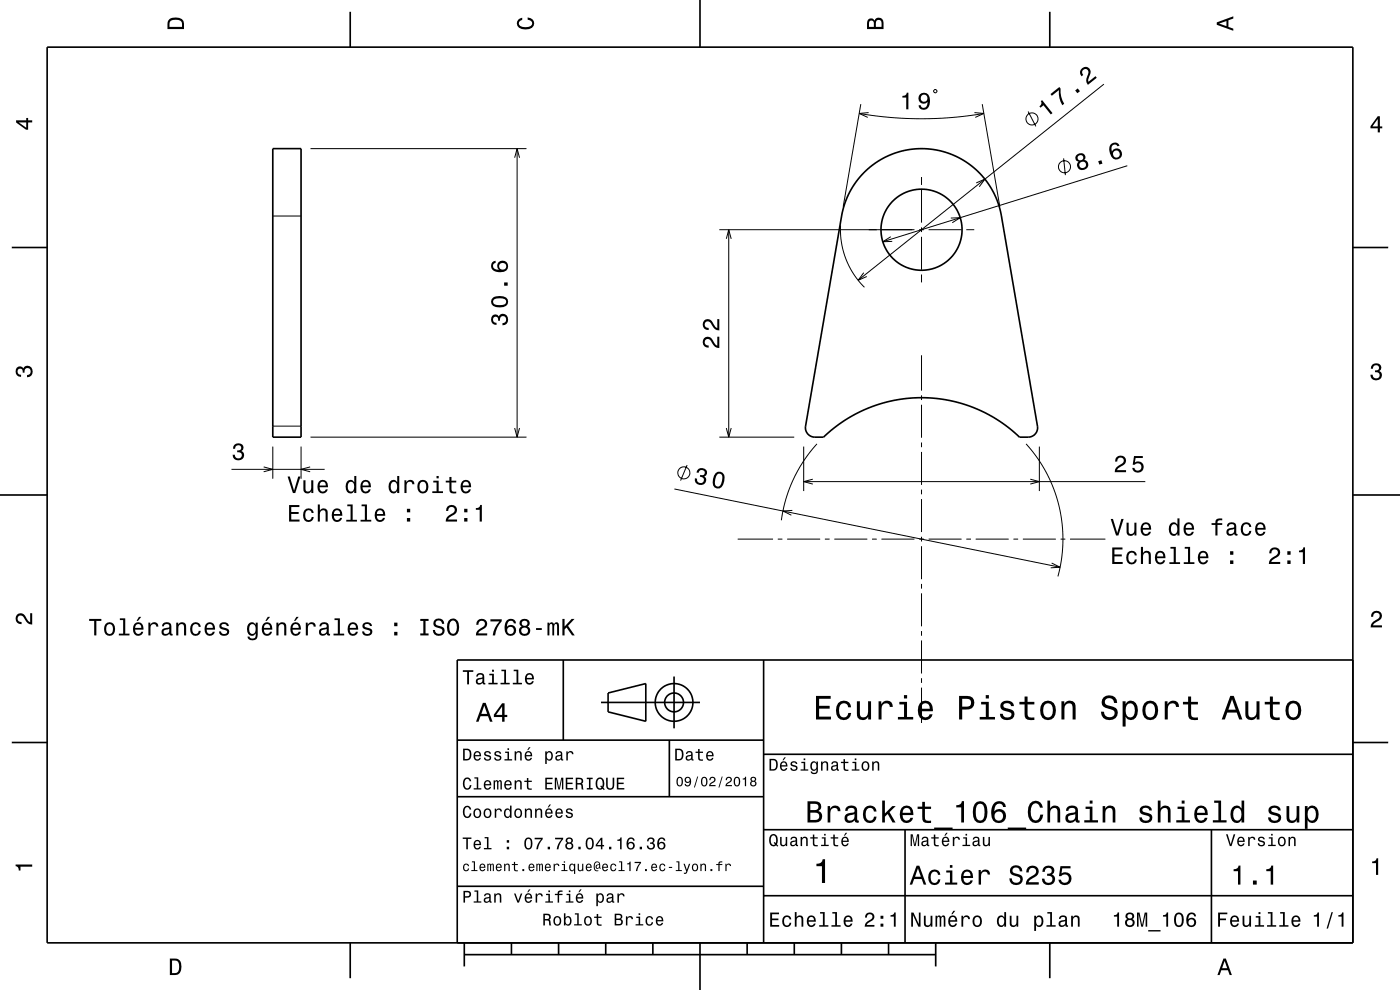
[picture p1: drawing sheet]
<svg xmlns="http://www.w3.org/2000/svg" width="297mm" height="210mm" viewBox="0 0 297 210" stroke-linecap="round" stroke-linejoin="round" font-family="sans-serif">
<g fill="none" stroke="#000" stroke-width=".21">
<path d="M198.1 19.2l.4-.2 .3 .5-.5 .2zM234.2 17.9l-52.1 41.6M65.9 31.5h45.8M109.2 33.5l.5-2 .5 2M109.7 31.5v61.2M182.3 24.1l6.4 .8 6.3 .3 6.5-.2 7.2-.9M182.6 22.1l-3.7 21.8M184.3 23.9l-2 .2 1.8 .8M195.5 37.5v1.7M206.7 23.9l2 .2-1.8 .8M207.1 38.8l1.8-.8-1.1 1.6M208.4 22.1l3.7 21.8"/>
<path d="M218.1 23.6l1.6 3.2M225.6 33.6l.4 3.6M239.2 35.2l-51.9 16.1M57.9 45.8h6M152.6 48.7h41.4M154.1 50.7l.5-2 .5 2M154.6 48.7v44M178.3 47.8l.2 3.7 .9 3.4 1.6 3.1 2.4 2.9M183.2 57.8l-1.1 1.7 1.8-.8M189 50.2l-1.7 1.1 2-.1M195 48.7h1M195.5 40.2v7"/>
<path d="M195.5 48.2v1M195.5 50.2v7M195.5 58.2v1.7M197 48.7h7M201.7 46.3l2-.1-1.7 1M205 48.7h1.7M195.5 75.4v7.5M49.1 99.6h19.8M55.9 99l2 .6-2 .5M57.9 94.7v6.9M57.9 90.4h6M63.9 94.7v6.9"/>
<path d="M65.8 99l-1.9 .6 1.9 .5M65.9 92.7h45.8M109.2 90.8l.5 1.9 .5-1.9M145.8 98.7l-1.4 3.2M152.6 92.7h15.9M154.1 90.8l.5 1.9 .5-1.9M170.5 94.7v9.5M173.3 94.2l-2.9 3.7-2.1 3.7-1.6 4.5-.9 4.3M195.5 83.9v1M195.5 85.9v7M195.5 93.9v1M195.5 95.9v7"/>
<path d="M217.7 94.2l2.4 3 1.8 3 1.6 3.4 1.1 3.6 .7 3.7 .2 3.7-.3 3.8-.8 3.9M220.5 94.7v9.5M143.1 103.7l81.8 16.6M156.5 114.4h7.5M165 114.4h1M167 114.4h7M168.1 108.3l-2 .1 1.8 .9M170.5 102.2h72.5M172.4 101.6l-1.9 .6 1.9 .5M175 114.4h1M177 114.4h7M185 114.4h1"/>
<path d="M187 114.4h7M195 114.4h1M195.5 103.9v1M195.5 105.9v7M195.5 113.9v1M195.5 115.9v7M197 114.4h7M205 114.4h1M207 114.4h7M215 114.4h1M217 114.4h7M218.6 101.6l1.9 .6-1.9 .5"/>
<path d="M223.1 119.4l1.8 .9-2 .1M225 114.4h1M227 114.4h7.5M195.5 123.9v1M195.5 125.9v7M195.5 133.9v1M195.5 135.9v7M195.5 143.9v1M195.5 145.9v7.5"/>
<circle cx="218.9" cy="25.2" r="1.28"/>
<circle cx="225.8" cy="35.4" r="1.28"/>
<circle cx="145.1" cy="100.3" r="1.28"/>
</g>
<g fill="none" stroke="#000" stroke-width=".35">
<path d="M10 10h277v190h-277zM74.3 2.5v7.5M148.5 0v10M222.7 2.5v7.5M57.9 31.5h6v61.2h-6zM183.2 36.7l2.9-2.4 3.4-1.7 3.6-.9 3.7-.1 2 .3 2 .5 3.4 1.5 3 2.2 2.4 2.8 1.7 3.1 1.1 3.3 7.7 45.1a2 2 0 0 1-2 2.3h-1.8l-2.5-2.1-2.4-1.7-2.7-1.5-2.9-1.2-2.4-.8-2.7-.6-5-.4-2.7 .1-2.8 .3-2.6 .6-2.7 .9-2.9 1.3-2.4 1.3-2.5 1.7-2.4 2.1h-1.8a2 2 0 0 1-2-2.3l7.8-45.5 .8-2.4 .9-2 1.4-2.1zM2.5 52.5h7.5M287 52.5h7.5M0 105h10M287 105h10M119.5 140v17M162 140v60"/>
<path d="M287 140h-190v60M2.5 157.5h7.5M97 157h65M127.5 149h21M129 147l8-2v8l-8-2zM142 157v12M143 143.5v11M287 157.5h7.5M97 169h65M162 176h125M162 160h125M192 176v24"/>
<path d="M257 176v24M97 188h65M162 190h125M74.3 200v7.5M98.5 202.5h100M98.5 200v5M108.5 200v2.5M118.5 200v2.5M128.5 200v2.5M138.5 200v2.5M148.5 200v10M158.5 200v2.5"/>
<path d="M168.5 200v2.5M178.5 200v2.5M188.5 200v2.5M198.5 200v5M222.7 200v7.5"/>
<circle cx="195.5" cy="48.7" r="8.6"/>
<circle cx="143" cy="149" r="2"/>
<circle cx="143" cy="149" r="4"/>
</g>
<g fill="#000">
<path d="M36 4a2.18 2.18 0 0 0-.5 2.2h3.5v-1.2a1.43 1.43 0 0 0-1.7-1.3zM36.3 4.4a2.15 2.15 0 0 1 2.2 .3l.1 1h-2.6v-1z" fill-rule="evenodd"/>
<path d="M109.9 4.2l.9-.4v.4a.7 .7 0 0 0-.7 .5 .7 .7 0 0 0 .3 .8 1.7 1.7 0 0 0 2.5-.5 .9 .9 0 0 0-1-.8v-.5a1.24 1.24 0 0 1 1.4 1.1 1.24 1.24 0 0 1-1 1.4 2.22 2.22 0 0 1-2.5-.7l-.2-.5z" fill-rule="evenodd"/>
<path d="M184.2 4.2l-.3 .7v1.3h3.5v-1.3a.98 .98 0 0 0-.7-1.1 .98 .98 0 0 0-1.2 .6 .84 .84 0 0 0-1.3-.2zM184.5 4.5a.54 .54 0 0 1 .6-.1 .54 .54 0 0 1 .3 .6v.7h-1zM185.9 4.4a.62 .62 0 0 1 .8-.1 .62 .62 0 0 1 .3 .6v.8h-1.2z" fill-rule="evenodd"/>
<path d="M258.1 4.7v.6l3.5 1.2v-.4l-1-.4v-1.4l1-.4v-.4zM258.6 5l1.6-.5v1z" fill-rule="evenodd"/>
<path d="M3.4 25.5v.5l2.1 1.5h.5v-1.5h.8v-.5h-.8v-.5h-.4v.5zM4 26h1.6v1.1z" fill-rule="evenodd"/>
<path d="M191.4 20.3v.4h.8v2.5h.5v-3.5h-.3a.77 .77 0 0 1-1 .6zM195.2 20a1.15 1.15 0 0 0-.1 1.7 1.15 1.15 0 0 0 1.7-.1 1.03 1.03 0 0 1-.8 1.3 .56 .56 0 0 1-.7-.6h-.4a1.18 1.18 0 0 0 1.2 1 1.18 1.18 0 0 0 1.1-1.1 1.77 1.77 0 0 0-1.2-2.5zM195.3 20.8a.75 .75 0 0 1 1.5 0 .75 .75 0 0 1-1.5 0z" fill-rule="evenodd"/>
<path d="M220.8 21.5a.77 .77 0 0 1-.3 1.1l.2 .2 .7-.5 1.5 2 .4-.3-2.2-2.8zM222.9 20l.2 .3 1.5-1.2a5.1 5.1 0 0 0 .8 3.2l.4-.3a5.3 5.3 0 0 1-.8-3.2l-.3-.3zM228.1 19.2l.5 .6 .5-.5-.5-.5zM229.6 14.5a1.11 1.11 0 0 0-.2 1.7l.4-.3a.71 .71 0 0 1-.1-1 .71 .71 0 0 1 1-.1 .71 .71 0 0 1 .1 1 1.8 1.8 0 0 0 0 2.2l1.9-1.5-.3-.3-1.5 1.1a2.22 2.22 0 0 1 .4-1.8 1.08 1.08 0 0 0-.5-1.2 1.08 1.08 0 0 0-1.2 .2z" fill-rule="evenodd"/>
<path d="M228.5 32.8a.84 .84 0 0 0-.4 .8 .84 .84 0 0 0 .7 .7 1.11 1.11 0 0 0 .1 1.6 1.11 1.11 0 0 0 1.6-.1 1.03 1.03 0 0 0 .4-1.1 1.03 1.03 0 0 0-.9-.8 .89 .89 0 0 0 .1-1.1 .89 .89 0 0 0-1.2-.2zM229 35a.71 .71 0 0 1 1.4 0 .71 .71 0 0 1-1.4 0zM228.6 33.5a.6 .6 0 0 1 1.2 0 .6 .6 0 0 1-1.2 0zM233 34.2l.2 .7 .7-.2-.2-.7zM235.7 30.6a2.23 2.23 0 0 0 .9 3.2 1.16 1.16 0 0 0 1.4-.7 1.16 1.16 0 0 0-.6-1.5 1.16 1.16 0 0 0-1.5 .5 1.02 1.02 0 0 1 .4-1.4 .58 .58 0 0 1 .8 .3l.4-.1a1.1 1.1 0 0 0-1.8-.3zM236.1 32.7a.75 .75 0 0 1 1.5 0 .75 .75 0 0 1-1.5 0z" fill-rule="evenodd"/>
<path d="M292.3 24.7l-1.6 2.1v.4h1.6v.9h.4v-.9h.5v-.4h-.5v-2.1zM292.3 25.2v1.6h-1.1z" fill-rule="evenodd"/>
<path d="M104.4 67a1.17 1.17 0 0 0-.2 1.2 1.17 1.17 0 0 0 1.1 .7v-.4a.62 .62 0 0 1-.7-.4 .62 .62 0 0 1 .2-.8 .62 .62 0 0 1 .8 .3l.1 .4h.4a.72 .72 0 0 1 .4-.9 .72 .72 0 0 1 .9 .5 .72 .72 0 0 1-.5 .9h-.3v.5a1.18 1.18 0 0 0 1.2-1.5 1.18 1.18 0 0 0-1.8-.6l-.2 .2a.86 .86 0 0 0-1.4-.1zM104.6 63.1a1.13 1.13 0 0 0-.4 1.2 1.13 1.13 0 0 0 1 .8 2.29 2.29 0 0 0 2.5-.6 1.14 1.14 0 0 0-.9-1.6 2.86 2.86 0 0 0-2.2 .2zM104.7 63.7a2.37 2.37 0 0 1 2.6 0v.6a2.38 2.38 0 0 1-2.6 0zM106.9 59.9v.7h.8v-.7zM104.4 55.6a1.33 1.33 0 0 0 0 1.5 1.33 1.33 0 0 0 1.3 .6 1.63 1.63 0 0 0 2.1-1.2 1.15 1.15 0 0 0-1.6-1.2 1.15 1.15 0 0 0-.3 1.9 1.02 1.02 0 0 1-1.3-.8 .59 .59 0 0 1 .5-.6v-.5zM105.9 56.5a.75 .75 0 0 1 1.5 0 .75 .75 0 0 1-1.5 0z" fill-rule="evenodd"/>
<path d="M149.4 71.7a1.2 1.2 0 0 0-.2 1.4 1.2 1.2 0 0 0 1.1 .6v-.4a.71 .71 0 0 1-.8-.5 .71 .71 0 0 1 .5-.9 .71 .71 0 0 1 .9 .5 1.81 1.81 0 0 0 1.7 1.4v-2.4h-.4v1.9a2.25 2.25 0 0 1-1.2-1.5 1.11 1.11 0 0 0-1.6-.1zM149.4 68a1.2 1.2 0 0 0-.2 1.3 1.2 1.2 0 0 0 1.1 .7v-.4a.71 .71 0 0 1-.8-.6 .71 .71 0 0 1 .5-.8 .71 .71 0 0 1 .9 .5 1.81 1.81 0 0 0 1.7 1.4v-2.4h-.4v1.9a2.25 2.25 0 0 1-1.2-1.5 1.11 1.11 0 0 0-1.6-.1z" fill-rule="evenodd"/>
<path d="M291.1 77.4a1.08 1.08 0 0 1 1.4-.2 1.08 1.08 0 0 1 .4 1.2l-.3 .3a1.06 1.06 0 0 1 .5 1.3 1.06 1.06 0 0 1-1.2 .7 1.1 1.1 0 0 1-1.2-1.2h.5a.71 .71 0 0 0 1 .8 .71 .71 0 0 0 .1-1.3h-.6v-.4a.61 .61 0 0 0 .8-.3 .61 .61 0 0 0-.2-.8 .61 .61 0 0 0-.9 .2l-.1 .5h-.5z" fill-rule="evenodd"/>
<path d="M3.6 78a.86 .86 0 0 1 1.4 .2 1.06 1.06 0 0 1 1.2-.6 1.06 1.06 0 0 1 .7 1.2 1.1 1.1 0 0 1-1.2 1.2v-.4a.71 .71 0 0 0 .8-1 .71 .71 0 0 0-1.3-.1v.6h-.4a.61 .61 0 0 0-.3-.8 .61 .61 0 0 0-.8 .2 .61 .61 0 0 0 .2 .8l.6 .2v.4a1.15 1.15 0 0 1-1.2-.6 1.15 1.15 0 0 1 .3-1.3z" fill-rule="evenodd"/>
<path d="M49.7 94.3a1.08 1.08 0 0 1 1.4-.2 1.08 1.08 0 0 1 .4 1.3l-.3 .3a1.06 1.06 0 0 1 .5 1.3 1.06 1.06 0 0 1-1.2 .7 1.1 1.1 0 0 1-1.1-1.2h.4a.71 .71 0 0 0 1 .7 .71 .71 0 0 0 .1-1.2l-.6-.1v-.4a.61 .61 0 0 0 .8-.2 .61 .61 0 0 0-.2-.9 .61 .61 0 0 0-.8 .2l-.2 .6h-.5z" fill-rule="evenodd"/>
<path d="M61.3 107.1v3.5h2.2v-.4h-1.7v-1.2h1.6v-.4h-1.6v-1h1.7v-.5zM64.6 108.2a1.53 1.53 0 0 0 .8 2.5 1.07 1.07 0 0 0 1.1-1h-.4a.67 .67 0 0 1-.6 .6 .67 .67 0 0 1-.7-.6 1.11 1.11 0 0 1 .7-1.5 .59 .59 0 0 1 .6 .6h.4a1.09 1.09 0 0 0-.7-.9 1.09 1.09 0 0 0-1.2 .3zM67.4 107v3.6h.5v-1.5a.63 .63 0 0 1 .5-.9 .63 .63 0 0 1 .7 .7v1.7h.4v-1.7a.88 .88 0 0 0-.6-1 .88 .88 0 0 0-1 .4v-1.3zM70.7 108.2a1.54 1.54 0 0 0 .8 2.5 1.07 1.07 0 0 0 1.1-.8h-.5l-.2 .3-.4 .1a.76 .76 0 0 1-.7-.9h1.8a1.16 1.16 0 0 0-.5-1.4 1.16 1.16 0 0 0-1.4 .2zM71 108.4a.66 .66 0 0 1 .8-.1 .66 .66 0 0 1 .4 .7h-1.4zM73.7 107v.4h.7v2.9h-.9v.3h2.2v-.3h-.9v-3.3zM76.7 107v.4h.7v2.9h-.9v.3h2.3v-.3h-1v-3.3zM79.8 108.2a1.54 1.54 0 0 0 .8 2.5 1.06 1.06 0 0 0 1.1-.8h-.5l-.2 .3-.4 .1a.76 .76 0 0 1-.7-.9h1.8a1.16 1.16 0 0 0-.5-1.4 1.16 1.16 0 0 0-1.4 .2zM80.1 108.4a.66 .66 0 0 1 .8-.1 .66 .66 0 0 1 .4 .7h-1.4zM86.3 109.9v.7h.7v-.7zM86.3 107.9v.8h.7v-.8z" fill-rule="evenodd"/>
<path d="M61 101.1l1.1 3.5h.5l1.1-3.5h-.4l-.9 3-.9-3zM64.4 101.9v1.8a.89 .89 0 0 0 .6 .9 .89 .89 0 0 0 1-.4v.4h.5v-2.7h-.5v1.5a.65 .65 0 0 1-.4 .8 .65 .65 0 0 1-.8-.3v-2zM67.6 102.2a1.55 1.55 0 0 0 .8 2.5 1.07 1.07 0 0 0 1.1-.9h-.4l-.2 .4-.4 .1a.76 .76 0 0 1-.7-.9h1.8a1.17 1.17 0 0 0-.5-1.4 1.17 1.17 0 0 0-1.5 .2zM68 102.4a.66 .66 0 0 1 .8-.2 .66 .66 0 0 1 .3 .8h-1.3zM73.6 102.2a1.58 1.58 0 0 0 .8 2.5l.4-.1 .3-.4v.4h.5v-3.6h-.4v1.3a.89 .89 0 0 0-1.6-.1zM74 102.5a.62 .62 0 0 1 .6-.3 .62 .62 0 0 1 .5 .6 1.12 1.12 0 0 1-.6 1.5 1.19 1.19 0 0 1-.5-1.8zM76.8 102.2a1.54 1.54 0 0 0 .8 2.5 1.07 1.07 0 0 0 1-.9h-.4l-.2 .4-.4 .1a.76 .76 0 0 1-.7-.9h1.8a1.17 1.17 0 0 0-.5-1.4 1.17 1.17 0 0 0-1.4 .2zM77.1 102.4a.66 .66 0 0 1 .8-.2 .66 .66 0 0 1 .3 .8h-1.3zM82.7 102.2a1.58 1.58 0 0 0 .8 2.5l.4-.1 .4-.4v.4h.4v-3.6h-.4v1.3a.9 .9 0 0 0-1.6-.1zM83.1 102.5a.62 .62 0 0 1 .7-.3 .62 .62 0 0 1 .4 .6 1.12 1.12 0 0 1-.6 1.5 1.19 1.19 0 0 1-.5-1.8zM85.8 101.9v2.7h.4v-1.6a.66 .66 0 0 1 .4-.7 .66 .66 0 0 1 .8 .2l.1 .2h.4a.89 .89 0 0 0-.7-.9 .89 .89 0 0 0-1 .5v-.4zM88.8 102.2a1.53 1.53 0 0 0 .9 2.5 1.48 1.48 0 0 0 1.2-1.5 1.48 1.48 0 0 0-1.2-1.4l-.5 .1zM89.2 102.4a.67 .67 0 0 1 .7-.2 .67 .67 0 0 1 .5 .6 1.11 1.11 0 0 1-.7 1.5 1.17 1.17 0 0 1-.5-1.9zM91.9 102v.3h.7v1.9h-.9v.4h2.3v-.4h-.9v-2.2zM92.6 101v.5h.5v-.5zM95.3 101.2v.8h-.7v.3h.7l.1 1.8a1.05 1.05 0 0 0 1.4 .6v-.4a.68 .68 0 0 1-1-.4v-1.6h1v-.3h-1v-.8zM98 102.2a1.55 1.55 0 0 0 .8 2.5 1.07 1.07 0 0 0 1.1-.9h-.4l-.3 .4-.3 .1a.76 .76 0 0 1-.7-.9h1.7a1.17 1.17 0 0 0-.5-1.4 1.17 1.17 0 0 0-1.4 .2zM98.4 102.4a.66 .66 0 0 1 .8-.2 .66 .66 0 0 1 .3 .8h-1.3z" fill-rule="evenodd"/>
<path d="M95 107.4l-.4 1h.5a.7 .7 0 0 1 .5-.9 .7 .7 0 0 1 .9 .5 .7 .7 0 0 1-.5 .9 1.8 1.8 0 0 0-1.4 1.7h2.4v-.4h-1.9a2.23 2.23 0 0 1 1.4-1.2 1.13 1.13 0 0 0 .1-1.6 1.13 1.13 0 0 0-1.6 0zM98.5 109.9v.7h.7v-.7zM98.5 107.9v.8h.7v-.8zM100.9 107.8v.3h.9v2.5h.4v-3.5h-.3a.77 .77 0 0 1-1 .7z" fill-rule="evenodd"/>
<path d="M148.2 99.4l-.4 .8 .4 .1a.62 .62 0 0 1 .5-.7 .62 .62 0 0 1 .7 .4 .62 .62 0 0 1-.4 .8l-.4-.1-.1 .4a.72 .72 0 0 1 .8 .6 .72 .72 0 0 1-.6 .9 .72 .72 0 0 1-.8-.7v-.4l-.5-.1a1.18 1.18 0 0 0 1.3 1.5 1.18 1.18 0 0 0 .9-1.7l-.2-.1a.97 .97 0 0 0 .5-1.3 .97 .97 0 0 0-1.3-.5zM151.8 100.3a2.67 2.67 0 0 0-.2 3.1 1.14 1.14 0 0 0 1.8-.6 2.31 2.31 0 0 0-.1-2.5l-.5-.2h-.5zM152.1 100.7a.63 .63 0 0 1 .6-.2 .63 .63 0 0 1 .5 .4 2.74 2.74 0 0 1-.7 2.3l-.6-.1a2.29 2.29 0 0 1 .2-2.4z" fill-rule="evenodd"/>
<path d="M236 116.1v3.5h2.2v-.4h-1.8v-1.2h1.6v-.4h-1.6v-1h1.7v-.5zM239.2 117.2a1.53 1.53 0 0 0 .9 2.5 1.07 1.07 0 0 0 1.1-1h-.5a.67 .67 0 0 1-.6 .6 .67 .67 0 0 1-.7-.6 1.11 1.11 0 0 1 .7-1.5 .6 .6 0 0 1 .6 .6h.5a1.09 1.09 0 0 0-.8-.9 1.09 1.09 0 0 0-1.2 .3zM242 116v3.6h.5v-1.5a.64 .64 0 0 1 .4-.8 .64 .64 0 0 1 .8 .3v2h.4v-1.7a.88 .88 0 0 0-.6-1 .88 .88 0 0 0-1 .4v-1.3zM245.3 117.2a1.54 1.54 0 0 0 .8 2.5 1.06 1.06 0 0 0 1.1-.8h-.4l-.3 .3-.3 .1a.76 .76 0 0 1-.7-.9h1.7a1.17 1.17 0 0 0-.4-1.4 1.17 1.17 0 0 0-1.5 .2zM245.7 117.4a.66 .66 0 0 1 .8-.1 .66 .66 0 0 1 .3 .7h-1.3zM248.3 116v.4h.7v2.9h-.9v.3h2.2v-.3h-.9v-3.3zM251.3 116v.4h.7v2.9h-.9v.3h2.3v-.3h-.9v-3.3zM254.4 117.2a1.54 1.54 0 0 0 .8 2.5 1.06 1.06 0 0 0 1.1-.8h-.4l-.3 .3-.3 .1a.76 .76 0 0 1-.7-.9h1.7a1.16 1.16 0 0 0-.4-1.4 1.16 1.16 0 0 0-1.5 .2zM254.8 117.4a.66 .66 0 0 1 .8-.1 .66 .66 0 0 1 .3 .7h-1.3zM261 118.9v.7h.6v-.7zM261 116.9v.8h.6v-.8z" fill-rule="evenodd"/>
<path d="M236.9 97l-.3 .9h.4a.7 .7 0 0 1 .5-.8 .7 .7 0 0 1 .9 .5 .7 .7 0 0 1-.5 .8 1.8 1.8 0 0 0-1.4 1.8h2.4v-.5h-1.9a2.2 2.2 0 0 1 1.5-1.1 1.13 1.13 0 0 0 .1-1.7 1.13 1.13 0 0 0-1.7 .1zM240.6 96.7l-.3 1.9h.4a.79 .79 0 0 1 1.2-.2 .79 .79 0 0 1 0 1.2 .79 .79 0 0 1-1.2-.1v-.2h-.5a1.21 1.21 0 0 0 1.5 1 1.21 1.21 0 0 0 .8-1.6 1.21 1.21 0 0 0-1.7-.6l.1-.9h1.5v-.5z" fill-rule="evenodd"/>
<path d="M235.6 110.1l1.2 3.5h.5l1.1-3.5h-.5l-.9 3-.9-3zM239 110.9v1.8a.89 .89 0 0 0 .6 .9 .89 .89 0 0 0 1.1-.4v.4h.4v-2.7h-.5v1.5a.65 .65 0 0 1-.3 .8 .65 .65 0 0 1-.8-.3l-.1-2zM242.3 111.2a1.55 1.55 0 0 0 .8 2.5 1.06 1.06 0 0 0 1.1-.9h-.5l-.2 .4-.4 .1a.76 .76 0 0 1-.7-.9h1.8a1.17 1.17 0 0 0-.5-1.4 1.17 1.17 0 0 0-1.4 .2zM242.6 111.4a.66 .66 0 0 1 .8-.1 .66 .66 0 0 1 .3 .7h-1.3zM248.2 111.2a1.57 1.57 0 0 0 .8 2.5l.4-.1 .4-.4v.4h.4v-3.6h-.4v1.3a.89 .89 0 0 0-1.6-.1zM248.6 111.5a.62 .62 0 0 1 .7-.3 .62 .62 0 0 1 .4 .6 1.12 1.12 0 0 1-.6 1.5 1.19 1.19 0 0 1-.5-1.8zM251.4 111.2a1.54 1.54 0 0 0 .8 2.5 1.06 1.06 0 0 0 1.1-.9h-.5l-.2 .4-.4 .1a.76 .76 0 0 1-.7-.9h1.8a1.17 1.17 0 0 0-.5-1.4 1.17 1.17 0 0 0-1.4 .2zM251.7 111.4a.66 .66 0 0 1 .8-.1 .66 .66 0 0 1 .4 .7h-1.4zM257 111v.3h.8v2.3h.5v-2.3h1v-.3h-1a.5 .5 0 0 1 .6-.6h.4v-.4a1.04 1.04 0 0 0-1.5 .7v.3zM260.5 111l-.2 .7h.4a.55 .55 0 0 1 .7-.6 .55 .55 0 0 1 .3 .8l-.2 .1a1 1 0 0 0-1 .2 1 1 0 0 0-.3 1 .93 .93 0 0 0 1.7 0l.1 .3 .5 .1v-.3l-.2-.1v-1.6a1.02 1.02 0 0 0-1.8-.6zM260.7 112.5l1.1-.3a.77 .77 0 0 1-.2 .9 .77 .77 0 0 1-.9 .1zM263.5 111.2a1.53 1.53 0 0 0 .9 2.5 1.07 1.07 0 0 0 1.1-1.1h-.5a.67 .67 0 0 1-.6 .7 .67 .67 0 0 1-.7-.6 1.11 1.11 0 0 1 .7-1.5 .6 .6 0 0 1 .6 .6h.5a1.09 1.09 0 0 0-.8-1 1.09 1.09 0 0 0-1.2 .4zM266.6 111.2a1.55 1.55 0 0 0 .8 2.5 1.06 1.06 0 0 0 1-.9h-.4l-.2 .4-.4 .1a.76 .76 0 0 1-.7-.9h1.8a1.17 1.17 0 0 0-.5-1.4 1.17 1.17 0 0 0-1.4 .2zM266.9 111.4a.66 .66 0 0 1 .8-.1 .66 .66 0 0 1 .3 .7h-1.3z" fill-rule="evenodd"/>
<path d="M269.6 116.4l-.3 1h.4a.71 .71 0 0 1 .5-.9 .71 .71 0 0 1 .9 .5 .71 .71 0 0 1-.5 .9 1.8 1.8 0 0 0-1.4 1.7h2.4v-.4h-1.9a2.23 2.23 0 0 1 1.5-1.2 1.13 1.13 0 0 0 .1-1.6 1.13 1.13 0 0 0-1.7 0zM273.1 118.9v.7h.7v-.7zM273.1 116.9v.8h.7v-.8zM275.6 116.8v.3h.8v2.5h.4v-3.5h-.3a.77 .77 0 0 1-.9 .7z" fill-rule="evenodd"/>
<path d="M3.6 130.4a1.22 1.22 0 0 1 2 .7l.4 .6 .4 .3v-1.9h.4v2.4a1.8 1.8 0 0 1-1.7-1.4 .71 .71 0 0 0-.9-.5 .71 .71 0 0 0-.5 .8 .71 .71 0 0 0 .9 .5v.5a1.18 1.18 0 0 1-1.2-.7 1.18 1.18 0 0 1 .2-1.3z" fill-rule="evenodd"/>
<path d="M18.9 131.3v.4h1.1v3.1h.4v-3.1h1.1v-.4zM22.4 132.4a1.53 1.53 0 0 0 .8 2.5 1.48 1.48 0 0 0 1.2-1.5 1.48 1.48 0 0 0-1.2-1.4l-.4 .1zM22.7 132.6a.67 .67 0 0 1 .7-.2 .67 .67 0 0 1 .5 .6 1.11 1.11 0 0 1-.7 1.5 1.17 1.17 0 0 1-.5-1.9zM25.4 131.2v.3h.7v2.9h-.9v.4h2.3v-.4h-.9v-3.2zM29.5 130.9l-.5 .8h.3l.7-.8zM28.5 132.4a1.54 1.54 0 0 0 .8 2.5 1.06 1.06 0 0 0 1.1-.9h-.4l-.3 .4-.3 .1a.76 .76 0 0 1-.7-.9h1.7a1.16 1.16 0 0 0-.4-1.4 1.16 1.16 0 0 0-1.5 .2zM28.9 132.6a.66 .66 0 0 1 .8-.1 .66 .66 0 0 1 .3 .7h-1.3zM31.5 132.1v2.7h.4v-1.6a.66 .66 0 0 1 .4-.7 .66 .66 0 0 1 .8 .2v.2h.5a.89 .89 0 0 0-.7-.9 .89 .89 0 0 0-1 .5v-.4zM34.6 132.2l-.2 .7h.4a.55 .55 0 0 1 .6-.6 .55 .55 0 0 1 .4 .8l-.2 .1a1.13 1.13 0 0 0-1.3 .9 .73 .73 0 0 0 .8 .8l.4-.1 .5-.4 .1 .3 .5 .1v-.3l-.2-.1v-1.6a1.02 1.02 0 0 0-.7-.8 1.02 1.02 0 0 0-1.1 .2zM34.8 133.7l1.1-.3a.77 .77 0 0 1-.2 .9 .77 .77 0 0 1-.9 .1zM37.4 132.1v2.7h.4v-1.6a.63 .63 0 0 1 .4-.8 .63 .63 0 0 1 .8 .4v2h.5v-1.8a.89 .89 0 0 0-.6-1 .89 .89 0 0 0-1.1 .5v-.4zM40.6 132.4a1.53 1.53 0 0 0 .9 2.5 1.05 1.05 0 0 0 1.1-1.1h-.4a.67 .67 0 0 1-.7 .7 .67 .67 0 0 1-.7-.6 1.12 1.12 0 0 1 .7-1.5 .6 .6 0 0 1 .6 .6h.5a1.09 1.09 0 0 0-.8-1 1.09 1.09 0 0 0-1.2 .4zM43.7 132.4a1.54 1.54 0 0 0 .8 2.5 1.06 1.06 0 0 0 1.1-.9h-.5l-.2 .4-.4 .1a.76 .76 0 0 1-.7-.9h1.8a1.16 1.16 0 0 0-.5-1.4 1.16 1.16 0 0 0-1.4 .2zM44 132.6a.66 .66 0 0 1 .8-.1 .66 .66 0 0 1 .4 .7h-1.4zM46.8 132.2a.75 .75 0 0 0-.2 .9 .75 .75 0 0 0 .7 .4l.9 .4a.63 .63 0 0 1-.6 .6 .63 .63 0 0 1-.7-.6h-.4a1.07 1.07 0 0 0 1.2 1 1.07 1.07 0 0 0 .9-1.2l-.4-.4-1.1-.3a.54 .54 0 0 1 .4-.7 .54 .54 0 0 1 .6 .5h.4a1.03 1.03 0 0 0-.6-.9 1.03 1.03 0 0 0-1.1 .3zM52.7 132.4a1.57 1.57 0 0 0 .8 2.5l.4-.1 .3-.4a.73 .73 0 0 1-.3 1 .73 .73 0 0 1-1-.4h-.4a1.1 1.1 0 0 0 1.3 .9 1.1 1.1 0 0 0 .9-1.2v-2.6h-.5v.4l-.3-.4a.89 .89 0 0 0-1.2 .3zM53 132.6a.63 .63 0 0 1 .7-.2 .63 .63 0 0 1 .5 .6 1.1 1.1 0 0 1-.7 1.5 1.2 1.2 0 0 1-.5-1.9zM56.8 130.9l-.5 .8h.3l.7-.8zM55.8 132.4a1.54 1.54 0 0 0 .8 2.5 1.06 1.06 0 0 0 1.1-.9h-.4l-.2 .4-.4 .1a.75 .75 0 0 1-.7-.9h1.8a1.17 1.17 0 0 0-.5-1.4 1.17 1.17 0 0 0-1.5 .2zM56.2 132.6a.66 .66 0 0 1 .8-.2 .66 .66 0 0 1 .3 .8h-1.3zM58.6 132.1v2.7h.5v-1.6a.63 .63 0 0 1 .4-.8 .63 .63 0 0 1 .8 .4v2h.4v-1.8a.89 .89 0 0 0-.6-1 .89 .89 0 0 0-1 .5v-.4zM62.9 130.9l-.5 .8h.3l.7-.8zM61.9 132.4a1.54 1.54 0 0 0 .8 2.5 1.06 1.06 0 0 0 1.1-.9h-.4l-.3 .4-.3 .1a.75 .75 0 0 1-.7-.9h1.7a1.16 1.16 0 0 0-.5-1.4 1.16 1.16 0 0 0-1.4 .2zM62.3 132.6a.66 .66 0 0 1 .7-.2 .66 .66 0 0 1 .4 .8h-1.3zM64.9 132.1v2.7h.4v-1.6a.67 .67 0 0 1 .4-.7 .67 .67 0 0 1 .8 .2v.2h.5a.89 .89 0 0 0-.7-.9 .89 .89 0 0 0-1 .5v-.4zM68 132.2l-.2 .7h.4a.55 .55 0 0 1 .6-.6 .55 .55 0 0 1 .4 .8l-.2 .1a1 1 0 0 0-1 .2 1 1 0 0 0-.3 1 .94 .94 0 0 0 1.7 0l.1 .3 .5 .1v-.3l-.2-.1-.1-1.6a1.02 1.02 0 0 0-1.7-.6zM68.2 133.7l1.1-.3a.77 .77 0 0 1-.2 .9 .77 .77 0 0 1-.9 .1zM71 131.2v.3h.7v2.9h-1v.4h2.3v-.4h-.9v-3.2zM74 132.4a1.54 1.54 0 0 0 .8 2.5 1.06 1.06 0 0 0 1.1-.9h-.4l-.2 .4-.4 .1a.76 .76 0 0 1-.7-.9h1.8a1.17 1.17 0 0 0-.5-1.4 1.17 1.17 0 0 0-1.5 .2zM74.4 132.6a.66 .66 0 0 1 .8-.1 .66 .66 0 0 1 .3 .7h-1.3zM77.1 132.2a.75 .75 0 0 0-.2 .9 .75 .75 0 0 0 .7 .4l.9 .4a.63 .63 0 0 1-.6 .6 .63 .63 0 0 1-.6-.6h-.5a1.07 1.07 0 0 0 1.2 1 1.07 1.07 0 0 0 .9-1.2l-.4-.4-1.1-.3a.54 .54 0 0 1 .4-.7 .54 .54 0 0 1 .7 .5h.4a1.03 1.03 0 0 0-.7-.9 1.03 1.03 0 0 0-1.1 .3zM83.6 134v.8h.7v-.8zM83.6 132.1v.7h.7v-.7zM89.2 131.3v.4h.6v2.7h-.6v.4h1.7v-.4h-.6v-2.7h.6v-.4zM92.2 131.5a.96 .96 0 0 0-.2 1.1 .96 .96 0 0 0 .9 .6 .77 .77 0 0 1 .9 .9 .84 .84 0 0 1-.9 .3 .84 .84 0 0 1-.6-.8h-.5a1.21 1.21 0 0 0 1.5 1.3 1.21 1.21 0 0 0 .7-1.8l-.8-.3a.72 .72 0 0 1-.8-.6 .7 .7 0 0 1 .8-.6 .7 .7 0 0 1 .6 .7h.4a1.17 1.17 0 0 0-.7-1.1 1.17 1.17 0 0 0-1.3 .3zM95.2 131.7a2.52 2.52 0 0 0 .4 3.1 1.21 1.21 0 0 0 1.7-1 1.93 1.93 0 0 0-.9-2.6l-.8 .1zM95.8 131.7l.3-.1a1.7 1.7 0 0 1 .3 2.8l-.3 .1a1.68 1.68 0 0 1-.3-2.8zM101.4 131.6l-.4 .9h.5a.7 .7 0 0 1 .5-.8 .7 .7 0 0 1 .9 .5 .7 .7 0 0 1-.5 .9 1.8 1.8 0 0 0-1.4 1.7h2.4v-.4h-1.9a2.2 2.2 0 0 1 1.4-1.2 1.13 1.13 0 0 0 .1-1.7 1.13 1.13 0 0 0-1.6 .1zM104 131.4v.4h2a5.2 5.2 0 0 0-1.5 3h.5a5.3 5.3 0 0 1 1.4-3v-.4zM107.6 131.5a2.41 2.41 0 0 0 .2 3.3 1.16 1.16 0 0 0 1.5-.4 1.16 1.16 0 0 0-.2-1.5 1.16 1.16 0 0 0-1.6 0 1.02 1.02 0 0 1 .9-1.2 .58 .58 0 0 1 .6 .5h.5a1.12 1.12 0 0 0-.8-.9 1.12 1.12 0 0 0-1.1 .2zM107.5 133.7a.75 .75 0 0 1 1.5 0 .75 .75 0 0 1-1.5 0zM110.5 131.5a.83 .83 0 0 0 .2 1.4 1.11 1.11 0 0 0-.5 1.5 1.11 1.11 0 0 0 1.6 .4 1.03 1.03 0 0 0 .7-.9 1.03 1.03 0 0 0-.6-1 .88 .88 0 0 0 .4-1.1 .88 .88 0 0 0-1-.5zM110.6 133.8a.71 .71 0 0 1 1.4 0 .71 .71 0 0 1-1.4 0zM110.7 132.2a.6 .6 0 0 1 1.2 0 .6 .6 0 0 1-1.2 0zM113.7 133.2v.4h1.2v-.4zM116.1 132.1v2.7h.5v-1.8l.2-.6h.2l.2 .3v2.1h.4v-2.1l.3-.4 .2 .2 .1 .4v1.9h.4v-1.9a.69 .69 0 0 0-.5-.9l-.6 .4-.2-.3-.3-.1-.5 .4v-.3zM119.3 131.3v3.5h.5v-1.3l.4-.4 1.2 1.7h.5l-1.4-2 1.4-1.5h-.6l-1.5 1.6v-1.6z" fill-rule="evenodd"/>
<path d="M291.2 129.9a1.18 1.18 0 0 1 1.9 .3 1.18 1.18 0 0 1-1 1.7l-.5 .3-.3 .5h1.9v.4h-2.4a1.8 1.8 0 0 1 1.4-1.8 .71 .71 0 0 0 .5-.8 .71 .71 0 0 0-.9-.5 .71 .71 0 0 0-.5 .8h-.4z" fill-rule="evenodd"/>
<path d="M98.2 158.8v2.5h.9a1.37 1.37 0 0 0 .7-2.2 1.56 1.56 0 0 0-1.6-.3zM98.6 159.1a.98 .98 0 0 1 1.1 .7 .98 .98 0 0 1-.6 1.2h-.5zM100.7 159.6a1.04 1.04 0 0 0-.2 1.2 1.04 1.04 0 0 0 1 .5l.5-.5h-.3l-.4 .3a.54 .54 0 0 1-.5-.7h1.3a.83 .83 0 0 0-.4-.9 .83 .83 0 0 0-1 .1zM100.9 159.7l.2-.1a.47 .47 0 0 1 .5 .1 .47 .47 0 0 1 .1 .5h-.9zM102.9 159.5l-.2 .1a.69 .69 0 0 0 .9 .9l.2 .1a.43 .43 0 0 1-.4 .5 .43 .43 0 0 1-.4-.4h-.3a.74 .74 0 0 0 .9 .7 .74 .74 0 0 0 .5-1l-1-.4a.38 .38 0 0 1 .3-.5 .38 .38 0 0 1 .4 .4h.3a.78 .78 0 0 0-1.2-.4zM105.1 159.5l-.2 .1a.69 .69 0 0 0 .9 .9l.2 .1a.43 .43 0 0 1-.4 .5 .43 .43 0 0 1-.5-.4h-.3a.74 .74 0 0 0 .9 .7 .74 .74 0 0 0 .5-1l-.9-.4a.38 .38 0 0 1 .3-.5 .38 .38 0 0 1 .4 .4h.3a.77 .77 0 0 0-1.2-.4zM107.2 159.4v.3h.5v1.3h-.7v.3h1.6v-.3h-.6v-1.6zM107.7 158.7v.4h.3v-.4zM109.2 159.4v1.9h.3v-1.1a.45 .45 0 0 1 .4-.6 .45 .45 0 0 1 .5 .5v1.2h.3v-1.3a.63 .63 0 0 0-.5-.7 .63 .63 0 0 0-.7 .4v-.3zM112.2 158.5l-.4 .6h.3l.5-.6zM111.5 159.6a1.04 1.04 0 0 0-.2 1.2 1.04 1.04 0 0 0 1.1 .5l.5-.5h-.3l-.5 .3a.54 .54 0 0 1-.5-.7h1.3a.83 .83 0 0 0-.4-.9 .83 .83 0 0 0-1 .1zM111.8 159.7l.1-.1a.48 .48 0 0 1 .5 .1 .48 .48 0 0 1 .2 .5h-1zM115.7 159.4v2.7h.3v-1.1a.66 .66 0 0 0 .7 .4 .66 .66 0 0 0 .5-.6 .91 .91 0 0 0 0-1.1 .91 .91 0 0 0-1-.3l-.2 .3v-.3zM116.1 159.8a.45 .45 0 0 1 .5-.2 .45 .45 0 0 1 .3 .4 .65 .65 0 0 1 .1 .8 .65 .65 0 0 1-.7 .2 .98 .98 0 0 1-.2-1.2zM118.1 159.5l-.2 .4h.3a.39 .39 0 0 1 .4-.3 .39 .39 0 0 1 .3 .5h-.1a.65 .65 0 0 0-1 .4 .65 .65 0 0 0 .6 .9l.6-.3 .1 .2h.4v-.2l-.2-.1v-1.1a.72 .72 0 0 0-.5-.6 .72 .72 0 0 0-.7 .2zM118.2 160.6l.8-.3a.55 .55 0 0 1-.2 .7 .55 .55 0 0 1-.6 0zM120.1 159.4v1.9h.4v-1.1a.47 .47 0 0 1 .2-.6 .47 .47 0 0 1 .6 .2v.2h.4a.64 .64 0 0 0-.5-.7 .64 .64 0 0 0-.8 .4v-.3z" fill-rule="evenodd"/>
<path d="M98.2 142.2v.3h.9v2.7h.4v-2.7h.9v-.3zM101.3 143l-.3 .5h.4a.47 .47 0 0 1 .5-.4 .47 .47 0 0 1 .4 .6l-.2 .1a.84 .84 0 0 0-1 .2 .84 .84 0 0 0 0 1.1 .9 .9 0 0 0 1.3-.2l.1 .2 .5 .1v-.3l-.3-.1v-1.3a.87 .87 0 0 0-1.4-.5zM101.4 144.3l.9-.3a.66 .66 0 0 1-.1 .7 .66 .66 0 0 1-.8 .1zM103.8 142.9v.3h.6v1.6h-.8v.4h2v-.4h-.8v-1.9zM104.4 142.1v.4h.4v-.4zM106.4 142.1v.3h.6v2.4h-.8v.4h1.9v-.4h-.7v-2.7zM109 142.1v.3h.6v2.4h-.8v.4h1.9v-.4h-.7v-2.7zM111.6 143.1a1.32 1.32 0 0 0 .7 2.1 .9 .9 0 0 0 .9-.7h-.3l-.2 .3-.4 .1a.65 .65 0 0 1-.6-.8h1.6a1 1 0 0 0-.4-1.2 1 1 0 0 0-1.3 .2zM111.9 143.3a.57 .57 0 0 1 .7-.1 .57 .57 0 0 1 .3 .6h-1.2z" fill-rule="evenodd"/>
<path d="M102.4 149.1l-1.4 4h.5l.4-1.2h1.6l.4 1.2h.6l-1.5-4zM102.7 149.7l.7 1.7h-1.3zM106.5 149.2l-1.7 2.4v.5h1.7v1h.5v-1h.6v-.5h-.6v-2.4zM106.5 149.9v1.7h-1.3z" fill-rule="evenodd"/>
<path d="M143.2 158.8v2.5h.9a1.37 1.37 0 0 0 .7-2.2 1.56 1.56 0 0 0-1.6-.3zM143.6 159.1a.98 .98 0 0 1 1.1 .7 .98 .98 0 0 1-.6 1.2h-.5zM145.7 159.5l-.2 .4h.3a.39 .39 0 0 1 .5-.3 .39 .39 0 0 1 .3 .5h-.2a.65 .65 0 0 0-.9 .4 .65 .65 0 0 0 .5 .9l.7-.3v.2h.4v-.2l-.1-.1-.1-1.1a.73 .73 0 0 0-.4-.6 .73 .73 0 0 0-.8 .2zM145.8 160.6l.8-.3a.55 .55 0 0 1-.1 .7 .55 .55 0 0 1-.7 0zM148.1 158.9v.5h-.5v.3h.5v1.3a.75 .75 0 0 0 1 .4v-.3a.48 .48 0 0 1-.7-.3v-1.1h.7v-.3h-.7v-.5zM150 159.6a1.04 1.04 0 0 0-.2 1.2 1.04 1.04 0 0 0 1.1 .5l.5-.5h-.4l-.4 .3a.54 .54 0 0 1-.5-.7h1.3a.83 .83 0 0 0-.4-.9 .83 .83 0 0 0-1 .1zM150.3 159.7l.1-.1a.48 .48 0 0 1 .5 .1 .48 .48 0 0 1 .2 .5h-1z" fill-rule="evenodd"/>
<path d="M173.1 147.6v5h3.2v-.6h-2.5v-1.7h2.2v-.6h-2.2v-1.5h2.4v-.6zM177.8 149.2a2.59 2.59 0 0 0 .5 3.4 1.58 1.58 0 0 0 2.3-1.4h-.6a.95 .95 0 0 1-.9 1 .95 .95 0 0 1-1-.9 1.59 1.59 0 0 1 .9-2.1 .85 .85 0 0 1 .9 .8h.7a1.56 1.56 0 0 0-1.1-1.3 1.56 1.56 0 0 0-1.7 .5zM181.8 148.8v2.5a1.27 1.27 0 0 0 .9 1.4 1.27 1.27 0 0 0 1.5-.7v.6h.6v-3.8h-.6v2.2a.92 .92 0 0 1-.6 1.1 .92 .92 0 0 1-1.2-.4v-2.9zM186.4 148.8v3.8h.6v-2.2a.95 .95 0 0 1 .5-1.1 .95 .95 0 0 1 1.2 .3l.1 .4h.6a1.28 1.28 0 0 0-1-1.4 1.28 1.28 0 0 0-1.4 .8v-.6zM190.8 148.9v.5h1v2.7h-1.3v.5h3.2v-.5h-1.3v-3.2zM191.8 147.4v.8h.6v-.8zM195.1 149.2a2.62 2.62 0 0 0 .5 3.4 1.57 1.57 0 0 0 2.2-1.1h-.6l-.3 .5-.5 .2a1.08 1.08 0 0 1-1-1.3h2.5a1.66 1.66 0 0 0-.7-2 1.66 1.66 0 0 0-2.1 .3zM195.6 149.5a.94 .94 0 0 1 1.2-.2 .94 .94 0 0 1 .5 1h-1.9zM203.5 147.6v5h.6v-2.1h.8a1.47 1.47 0 0 0 1.8-1.2 1.47 1.47 0 0 0-1.5-1.7zM204.1 148.2a1.6 1.6 0 0 1 1.8 .5 .86 .86 0 0 1 0 .9 .86 .86 0 0 1-.9 .3h-.9zM208.1 148.9v.5h1v2.7h-1.3v.5h3.3v-.5h-1.3v-3.2zM209.1 147.4v.8h.7v-.8zM212.6 148.9a1.08 1.08 0 0 0-.3 1.2 1.08 1.08 0 0 0 1 .7l1.1 .4a.57 .57 0 0 1 .2 .6 .57 .57 0 0 1-.5 .4 .96 .96 0 0 1-1.4-.8h-.6a1.6 1.6 0 0 0 1.3 1.4 1.6 1.6 0 0 0 1.7-.8 1.13 1.13 0 0 0-1-1.6l-1.1-.3-.2-.4a.87 .87 0 0 1 .9-.5 .87 .87 0 0 1 .8 .6h.6a1.41 1.41 0 0 0-2.1-1.1zM217.4 147.8v1.1h-1.1v.5h1.1v2.6l.2 .4 .4 .3h1.4v-.5a.97 .97 0 0 1-1.4-.5v-2.3h1.4v-.5h-1.4v-1.1zM221.1 149.2a2.56 2.56 0 0 0 .5 3.4 1.72 1.72 0 0 0 1.8-.2 1.72 1.72 0 0 0 .6-1.7 1.7 1.7 0 0 0-.9-1.9 1.7 1.7 0 0 0-2 .4zM221.6 149.6a.96 .96 0 0 1 1-.4 .96 .96 0 0 1 .7 .8 1.59 1.59 0 0 1-1 2.2 1.19 1.19 0 0 1-1-1.5zM225.2 148.8v3.8h.6v-2.2a.97 .97 0 0 1 .5-1.1 .97 .97 0 0 1 1.1 .2l.1 .7v2.4h.7v-2.5a1.27 1.27 0 0 0-.9-1.4 1.27 1.27 0 0 0-1.5 .6v-.5zM234.1 147.9a1.38 1.38 0 0 0-.3 1.5 1.38 1.38 0 0 0 1.3 .9 1.25 1.25 0 0 1 1.4 .9 1.15 1.15 0 0 1-1.3 .9 1.15 1.15 0 0 1-1-1.1h-.7a1.8 1.8 0 0 0 1.7 1.8 1.8 1.8 0 0 0 1.9-1.6 1.46 1.46 0 0 0-1.5-1.4l-.6-.2a.83 .83 0 0 1-.5-1.1 .83 .83 0 0 1 1.2-.3l.5 .5 .1 .4h.7a1.67 1.67 0 0 0-1-1.6 1.67 1.67 0 0 0-1.9 .4zM238.2 148.8v5.3h.6v-2.1a1.32 1.32 0 0 0 1.4 .7 1.32 1.32 0 0 0 1.1-1.1 2.43 2.43 0 0 0-.8-2.8 1.21 1.21 0 0 0-1.7 .5v-.5zM239.1 149.6a.9 .9 0 0 1 .9-.4 .9 .9 0 0 1 .7 .8 1.61 1.61 0 0 1-.9 2.2 1.18 1.18 0 0 1-1-1.5zM242.8 149.2a2.56 2.56 0 0 0 .5 3.4 1.72 1.72 0 0 0 1.8-.2 1.72 1.72 0 0 0 .6-1.7 1.7 1.7 0 0 0-.9-1.9 1.7 1.7 0 0 0-2 .4zM243.3 149.6a.96 .96 0 0 1 1-.4 .96 .96 0 0 1 .7 .8 1.59 1.59 0 0 1-1 2.2 1.19 1.19 0 0 1-1-1.5zM247.1 148.8v3.8h.6v-2.2a.95 .95 0 0 1 .5-1.1 .95 .95 0 0 1 1.2 .3l.1 .4h.6a1.28 1.28 0 0 0-1-1.4 1.28 1.28 0 0 0-1.4 .8v-.6zM252 147.8v1.1h-1v.5h1l.1 2.6 .2 .4 .4 .3h1.4v-.5a.97 .97 0 0 1-1.4-.5v-2.3h1.4v-.5h-1.4v-1.1zM261 147.6l-1.8 5h.6l.6-1.4h2l.5 1.4h.7l-1.9-5zM261.4 148.3l.7 2.2h-1.5zM264.2 148.8v2.5a1.27 1.27 0 0 0 .9 1.4 1.27 1.27 0 0 0 1.5-.7v.6h.6v-3.8h-.6v2.2a.92 .92 0 0 1-.6 1.1 .92 .92 0 0 1-1.1-.4l-.1-2.9zM269.4 147.8v1.1h-1.1v.5h1.1v2.6l.2 .4 .4 .3 .7 .1 .8-.1v-.5a.97 .97 0 0 1-1.4-.5l-.1-2.3h1.5v-.5h-1.5v-1.1zM273.1 149.2a2.56 2.56 0 0 0 .6 3.4 1.72 1.72 0 0 0 1.8-.2 1.72 1.72 0 0 0 .6-1.7 1.7 1.7 0 0 0-.9-1.9 1.7 1.7 0 0 0-2.1 .4zM273.6 149.6a.96 .96 0 0 1 1-.4 .96 .96 0 0 1 .7 .8 1.59 1.59 0 0 1-.9 2.2 1.19 1.19 0 0 1-1.1-1.5z" fill-rule="evenodd"/>
<path d="M98.4 171.2a1.45 1.45 0 0 0 .7 2.3 .94 .94 0 0 0 .9-1h-.3a.59 .59 0 0 1-.8 .7 1.31 1.31 0 0 1 .2-2l.3 .1 .2 .4h.4a.85 .85 0 0 0-.6-.8 .85 .85 0 0 0-1 .3zM100.6 171.7a1.04 1.04 0 0 0-.1 1.3 1.04 1.04 0 0 0 1.1 .5 1.04 1.04 0 0 0 .5-1.3 1.04 1.04 0 0 0-1.2-.7zM100.9 171.9a.48 .48 0 0 1 .5-.1 .48 .48 0 0 1 .3 .4 .66 .66 0 0 1 0 .7 .66 .66 0 0 1-.7 .3 .98 .98 0 0 1-.1-1.3zM102.8 171.7a1.04 1.04 0 0 0-.2 1.3 1.04 1.04 0 0 0 1.2 .5 1.04 1.04 0 0 0 .5-1.3 1.04 1.04 0 0 0-1.2-.7zM103 171.9a.48 .48 0 0 1 .5-.1 .48 .48 0 0 1 .4 .4 .66 .66 0 0 1 0 .7 .66 .66 0 0 1-.7 .3 .97 .97 0 0 1-.2-1.3zM105 171.5v2h.3v-1.1a.47 .47 0 0 1 .2-.6 .47 .47 0 0 1 .6 .2l.1 .1h.3a.64 .64 0 0 0-.5-.6 .64 .64 0 0 0-.7 .4v-.4zM107.1 171.7a1.06 1.06 0 0 0-.2 1.2 1.06 1.06 0 0 0 .9 .6l.4-.3v.3h.3v-2.6h-.3v.9a.63 .63 0 0 0-1.1-.1zM107.4 171.9a.44 .44 0 0 1 .4-.1 .44 .44 0 0 1 .4 .4 .65 .65 0 0 1 0 .7 .65 .65 0 0 1-.7 .3l-.2-.4zM109.3 171.7a1.04 1.04 0 0 0-.1 1.3 1.04 1.04 0 0 0 1.1 .5 1.04 1.04 0 0 0 .5-1.3 1.04 1.04 0 0 0-1.2-.7zM109.5 171.9a.48 .48 0 0 1 .6-.1 .48 .48 0 0 1 .3 .4 .66 .66 0 0 1 0 .7 .66 .66 0 0 1-.7 .3 .98 .98 0 0 1-.2-1.3zM111.4 171.5v2h.3v-1.1a.45 .45 0 0 1 .3-.7 .45 .45 0 0 1 .5 .6v1.2h.4v-1.3a.63 .63 0 0 0-.5-.7 .63 .63 0 0 0-.7 .3v-.3zM113.5 171.5v2h.3v-1.1a.45 .45 0 0 1 .3-.6 .45 .45 0 0 1 .6 .2v1.5h.3v-1.3a.63 .63 0 0 0-.4-.7 .63 .63 0 0 0-.8 .3v-.3zM116.5 170.7l-.3 .6h.2l.5-.6zM115.9 171.7a1.04 1.04 0 0 0-.2 1.2 1.04 1.04 0 0 0 1 .6l.5-.6h-.3l-.4 .4a.54 .54 0 0 1-.5-.7h1.2a.83 .83 0 0 0-.3-1 .83 .83 0 0 0-1 .1zM116.1 171.9l.2-.1a.47 .47 0 0 1 .4 .1 .47 .47 0 0 1 .2 .4h-.9zM118 171.7a1.04 1.04 0 0 0-.2 1.2 1.04 1.04 0 0 0 1.1 .6l.5-.6h-.3l-.5 .4a.53 .53 0 0 1-.5-.7h1.3a.83 .83 0 0 0-.3-1 .83 .83 0 0 0-1.1 .1zM118.3 171.9l.1-.1a.47 .47 0 0 1 .5 .1 .47 .47 0 0 1 .2 .4h-1zM120.2 171.6l-.1 .2a.69 .69 0 0 0 .8 .9l.3 .1a.43 .43 0 0 1-.4 .5 .43 .43 0 0 1-.5-.4h-.3a.74 .74 0 0 0 .9 .7 .74 .74 0 0 0 .5-1.1l-1-.3a.38 .38 0 0 1 .3-.5 .38 .38 0 0 1 .5 .3h.3a.77 .77 0 0 0-1.3-.4z" fill-rule="evenodd"/>
<path d="M98.4 165.2a1.45 1.45 0 0 0 .7 2.3 .94 .94 0 0 0 .9-1h-.3a.58 .58 0 0 1-.8 .7 1.3 1.3 0 0 1 .2-2l.3 .1 .2 .4h.4a.85 .85 0 0 0-.6-.8 .85 .85 0 0 0-1 .3zM100.6 164.9v.2h.5v2.1h-.6v.3h1.6v-.3h-.6v-2.3zM102.8 165.7a1.04 1.04 0 0 0-.1 1.2 1.04 1.04 0 0 0 1 .6l.5-.6h-.3l-.5 .4a.54 .54 0 0 1-.4-.7h1.2a.83 .83 0 0 0-.3-1 .83 .83 0 0 0-1.1 .1zM103.1 165.9l.1-.1a.47 .47 0 0 1 .5 .1 .47 .47 0 0 1 .2 .4h-.9zM104.7 165.5v2h.3v-1.3l.2-.4h.2v.2l.1 1.5h.2v-1.5l.3-.3 .2 .4v1.4h.3v-1.4a.49 .49 0 0 0-.4-.6l-.4 .2-.4-.2-.3 .2v-.2zM107.2 165.7a1.04 1.04 0 0 0-.2 1.2 1.04 1.04 0 0 0 1 .6l.5-.6h-.3l-.4 .4a.54 .54 0 0 1-.5-.7h1.3a.83 .83 0 0 0-.4-1 .83 .83 0 0 0-1 .1zM107.4 165.9l.2-.1a.48 .48 0 0 1 .5 .1 .48 .48 0 0 1 .1 .4h-.9zM109.2 165.5v2h.3v-1.1a.45 .45 0 0 1 .4-.7 .45 .45 0 0 1 .5 .6v1.2h.3v-1.3a.63 .63 0 0 0-.5-.7 .63 .63 0 0 0-.7 .3v-.3zM111.8 165v.6h-.6v.3h.6v1.3a.75 .75 0 0 0 1 .3v-.3a.48 .48 0 0 1-.7-.2v-1.1h.7v-.3h-.7v-.6zM115.7 165v2.5h1.6v-.3h-1.3v-.9h1.1v-.3h-1.1v-.7h1.2v-.3zM117.7 165v2.5h.3v-2.3l.4 2.3h.4l.4-2.3v2.3h.3v-2.5h-.4l-.5 2.2-.5-2.2zM120 165v2.5h1.6v-.3h-1.3v-.9h1.2v-.3h-1.2v-.7h1.3v-.3zM122.1 165v2.5h.4v-1.1l.7 .1 .2 1h.4l-.2-1.1-.2-.1a.69 .69 0 0 0 .3-.9 .69 .69 0 0 0-.7-.4zM122.5 165.3h.4a.43 .43 0 0 1 .5 .4 .43 .43 0 0 1-.5 .4h-.4zM124.5 165v.3h.4v1.9h-.4v.3h1.2v-.3h-.4v-1.9h.4v-.3zM126.6 165.2a1.45 1.45 0 0 0 .7 2.3l.5-.2 .3 .3 .2-.2-.3-.3a1.53 1.53 0 0 0-.5-2.2l-.6 .1zM127 165.3l.3-.1a1.2 1.2 0 0 1 .5 1.6l-.3-.2-.2 .2 .3 .3-.3 .1a1.21 1.21 0 0 1-.3-1.9zM128.6 165v1.5a.87 .87 0 0 0 .8 1 .87 .87 0 0 0 .9-1v-1.5h-.3v1.5a.55 .55 0 0 1-.6 .7 .55 .55 0 0 1-.5-.7v-1.5zM130.9 165v2.5h1.5v-.3h-1.2v-.9h1.1v-.3h-1.1v-.7h1.2v-.3z" fill-rule="evenodd"/>
<path d="M143.7 165a1.16 1.16 0 0 0 .5 1.8 1.16 1.16 0 0 0 .5-1.8 .63 .63 0 0 0-1 0zM144 165.1l.2-.1a.98 .98 0 0 1 0 1.6l-.2-.1-.2-.3v-.7zM145.4 165a.66 .66 0 0 0 0 .9 .66 .66 0 0 0 .9 0 .56 .56 0 0 1-.6 .7l-.2-.3h-.3a.7 .7 0 0 0 .9 .5 .7 .7 0 0 0 .5-.8 .81 .81 0 0 0-.2-1 .81 .81 0 0 0-1 0zM145.5 165.4a.42 .42 0 0 1 .8 0 .42 .42 0 0 1-.8 0zM147.9 164.7l-.7 2.3h.2l.7-2.3zM148.9 165a1.15 1.15 0 0 0 .5 1.8 1.16 1.16 0 0 0 .5-1.8 .63 .63 0 0 0-1 0zM149.2 165.1l.2-.1a.98 .98 0 0 1 0 1.6l-.2-.1-.2-.3v-.7zM150.7 164.9l-.2 .6h.2a.4 .4 0 0 1 .3-.5 .4 .4 0 0 1 .5 .3 .4 .4 0 0 1-.3 .5l-.1 .1a.95 .95 0 0 0-.7 .9h1.4v-.3h-1.1l.5-.4a.67 .67 0 0 0 .5-1 .67 .67 0 0 0-1-.2zM153.1 164.7l-.7 2.3h.2l.7-2.3zM154.1 164.9l-.2 .6h.3a.4 .4 0 0 1 .3-.5 .4 .4 0 0 1 .5 .3 .4 .4 0 0 1-.3 .5l-.2 .1a.93 .93 0 0 0-.6 .9h1.4v-.3h-1.1l.5-.4a.67 .67 0 0 0 .5-1 .67 .67 0 0 0-1.1-.2zM155.8 165a1.15 1.15 0 0 0 .5 1.8 1.16 1.16 0 0 0 .5-1.8 .63 .63 0 0 0-1 0zM156.1 165.1l.2-.1a.98 .98 0 0 1 0 1.6l-.2-.1-.2-.3v-.7zM157.6 165.1v.3h.4v1.4h.3v-2zM159.4 164.9l-.2 .5 .2 .3a.62 .62 0 0 0-.1 .9 .62 .62 0 0 0 1 0 .62 .62 0 0 0-.1-.9 .57 .57 0 0 0 0-.9 .57 .57 0 0 0-.8 .1zM159.4 166.2a.41 .41 0 0 1 .8 0 .41 .41 0 0 1-.8 0zM159.5 165.3a.34 .34 0 0 1 .6 0 .34 .34 0 0 1-.6 0z" fill-rule="evenodd"/>
<path d="M163.2 161v2.5h.9a1.37 1.37 0 0 0 .7-2.2 1.58 1.58 0 0 0-1.6-.3zM163.6 161.3a.98 .98 0 0 1 1.1 .7 .98 .98 0 0 1-.6 1.2h-.5zM166.4 160.7l-.4 .6h.2l.5-.6zM165.7 161.7a1.04 1.04 0 0 0-.2 1.2 1.04 1.04 0 0 0 1 .6l.5-.6h-.3l-.4 .4a.54 .54 0 0 1-.5-.7h1.3a.83 .83 0 0 0-.4-1 .83 .83 0 0 0-1 .1zM165.9 161.9l.2-.1a.48 .48 0 0 1 .5 .1 .48 .48 0 0 1 .1 .4h-.9zM167.9 161.6l-.2 .2a.68 .68 0 0 0 .9 .9l.2 .1a.43 .43 0 0 1-.4 .5 .43 .43 0 0 1-.4-.4h-.3a.74 .74 0 0 0 .9 .7 .74 .74 0 0 0 .5-1.1l-1-.3a.38 .38 0 0 1 .3-.5 .38 .38 0 0 1 .4 .4l.3-.1a.78 .78 0 0 0-1.2-.4zM170 161.6v.3h.5v1.3h-.7v.3h1.7v-.3h-.7v-1.6zM170.5 160.9v.3h.3v-.3zM172.1 161.7a1.06 1.06 0 0 0-.2 1.2 1.06 1.06 0 0 0 .9 .6l.4-.3a.52 .52 0 0 1-.2 .7 .52 .52 0 0 1-.7-.3h-.3a.78 .78 0 0 0 .9 .6 .78 .78 0 0 0 .6-.8v-1.9h-.3v.4l-.2-.3a.64 .64 0 0 0-.9 .1zM172.4 161.9a.45 .45 0 0 1 .4-.1 .45 .45 0 0 1 .4 .4 .65 .65 0 0 1 0 .7 .65 .65 0 0 1-.7 .3l-.2-.4zM174.2 161.5v2h.3v-1.1a.45 .45 0 0 1 .3-.6 .45 .45 0 0 1 .5 .2l.1 1.5h.3v-1.3a.63 .63 0 0 0-.5-.7 .63 .63 0 0 0-.7 .3v-.3zM176.6 161.6l-.2 .5h.3a.39 .39 0 0 1 .4-.4 .39 .39 0 0 1 .3 .6h-.1a.65 .65 0 0 0-1 .4 .65 .65 0 0 0 .6 .8l.6-.3 .1 .2 .4 .1-.2-.4v-1a.73 .73 0 0 0-1.2-.5zM176.7 162.7l.8-.2a.55 .55 0 0 1-.2 .6 .55 .55 0 0 1-.6 .1zM178.9 161v.6h-.5v.3h.5l.1 1.3a.75 .75 0 0 0 1 .3v-.3a.48 .48 0 0 1-.7-.2v-1.1h.7v-.3h-.7v-.6zM180.8 161.6v.3h.5v1.3h-.6v.3h1.6v-.3h-.6v-1.6zM181.3 160.9v.3h.4v-.3zM183 161.7a1.04 1.04 0 0 0-.2 1.3 1.04 1.04 0 0 0 1.2 .5 1.04 1.04 0 0 0 .4-1.3 1.04 1.04 0 0 0-1.2-.7zM183.2 161.9a.48 .48 0 0 1 .5-.1 .48 .48 0 0 1 .4 .4 .66 .66 0 0 1 0 .7 .66 .66 0 0 1-.7 .3 .98 .98 0 0 1-.2-1.3zM185 161.5v2h.3v-1.1a.45 .45 0 0 1 .3-.6 .45 .45 0 0 1 .6 .2v1.5h.3v-1.3a.63 .63 0 0 0-.4-.7 .63 .63 0 0 0-.8 .3v-.3z" fill-rule="evenodd"/>
<path d="M163.4 177.2a1.45 1.45 0 0 0 .7 2.3l.5-.2 .3 .3 .2-.2-.3-.3a1.53 1.53 0 0 0-.5-2.2l-.6 .1zM163.8 177.3l.3-.1a1.21 1.21 0 0 1 .5 1.7l-.3-.3-.2 .2 .3 .3a.45 .45 0 0 1-.7-.1 1.62 1.62 0 0 1 .1-1.7zM165.5 177.5v1.3a.63 .63 0 0 0 .4 .7 .63 .63 0 0 0 .8-.3v.3h.3v-2h-.3v1.2a.46 .46 0 0 1-.3 .5 .46 .46 0 0 1-.6-.2v-1.5zM167.9 177.6l-.2 .5h.3a.39 .39 0 0 1 .5-.4 .39 .39 0 0 1 .2 .6h-.1a.65 .65 0 0 0-.9 .4 .65 .65 0 0 0 .5 .8l.6-.3 .1 .2 .4 .1v-.3h-.2v-1.1a.73 .73 0 0 0-1.2-.5zM168 178.7l.8-.2a.55 .55 0 0 1-.2 .6 .55 .55 0 0 1-.6 .1zM169.8 177.5v2h.4v-1.1a.45 .45 0 0 1 .2-.6 .45 .45 0 0 1 .6 .2v1.5h.3v-1.3a.63 .63 0 0 0-.4-.7 .63 .63 0 0 0-.8 .3v-.3zM172.4 177v.6h-.5v.3h.5l.1 1.3a.75 .75 0 0 0 1 .3v-.3a.49 .49 0 0 1-.7-.2v-1.1h.7v-.3h-.7v-.6zM174.3 177.6v.3h.5v1.3h-.6v.3h1.6v-.3h-.6v-1.6zM174.8 176.9v.3h.4v-.3zM176.8 177v.6h-.6v.3h.6v1.3a.74 .74 0 0 0 1 .3v-.3a.49 .49 0 0 1-.7-.2v-1.1h.7v-.3h-.7v-.6zM179.4 176.7l-.4 .6h.2l.5-.6zM178.7 177.7a1.04 1.04 0 0 0-.2 1.2 1.04 1.04 0 0 0 1 .6l.5-.6h-.3l-.4 .4a.54 .54 0 0 1-.5-.7h1.3a.83 .83 0 0 0-.4-1 .83 .83 0 0 0-1 .1zM178.9 177.9l.2-.1a.48 .48 0 0 1 .5 .1 .48 .48 0 0 1 .1 .4h-.9z" fill-rule="evenodd"/>
<path d="M171.3 170v4.5h1.7a1.26 1.26 0 0 0 1.4-1 1.26 1.26 0 0 0-.8-1.5 1.1 1.1 0 0 0 .6-1.3 1.1 1.1 0 0 0-1.3-.7zM171.9 170.5h.9a.68 .68 0 0 1 .8 .7 .68 .68 0 0 1-.8 .6h-.9zM171.9 172.4h1a.78 .78 0 0 1 .9 .7 .78 .78 0 0 1-.9 .8h-1zM175.6 171v3.5h.5v-2a.85 .85 0 0 1 .5-1 .85 .85 0 0 1 1.1 .3v.3h.6a1.15 1.15 0 0 0-.9-1.2 1.15 1.15 0 0 0-1.3 .7v-.6zM179.6 171.2l-.2 .3-.1 .5h.5a.71 .71 0 0 1 .9-.7 .71 .71 0 0 1 .5 1l-.3 .1a1.46 1.46 0 0 0-1.7 1.2 .93 .93 0 0 0 1 1l.6-.2 .5-.4 .2 .4 .7 .1v-.5h-.3l-.1-2.1a1.31 1.31 0 0 0-2.2-.7zM179.9 173.1l1.4-.4a.99 .99 0 0 1-.3 1.1 .99 .99 0 0 1-1.1 .1l-.2-.4zM183.5 171.4a1.96 1.96 0 0 0 1 3.2 1.36 1.36 0 0 0 1.5-1.4h-.6a.86 .86 0 0 1-.8 .9 .86 .86 0 0 1-.9-.8 1.43 1.43 0 0 1 .9-1.9 .77 .77 0 0 1 .8 .7h.6a1.41 1.41 0 0 0-1-1.2 1.41 1.41 0 0 0-1.5 .5zM187.2 169.8v4.7h.5v-1.3l.6-.5 1 1.8h.7l-1.3-2.2 1.3-1.3h-.7l-1.6 1.6v-2.8zM191.3 171.4a1.98 1.98 0 0 0 1 3.2 1.36 1.36 0 0 0 1.4-1.1h-.6l-.2 .4-.5 .2a.97 .97 0 0 1-.9-1.2h2.3a1.5 1.5 0 0 0-.7-1.8 1.5 1.5 0 0 0-1.8 .3zM191.7 171.6a.85 .85 0 0 1 1-.1 .85 .85 0 0 1 .5 .9h-1.7zM195.6 170.1v1h-.9v.5h.9l.1 2.3 .2 .4 .3 .2 1.3 .1v-.5a.88 .88 0 0 1-1.3-.5v-2h1.3v-.5h-1.3v-1zM198.2 175.5v.5h3.9v-.5zM202.9 170.8v.5h1v3.2h.6v-4.6h-.4a1 1 0 0 1-1.2 .9zM206.8 170.5a4 4 0 0 0 0 3.5 1.46 1.46 0 0 0 1.5 .5 1.46 1.46 0 0 0 1.1-1.2 2.96 2.96 0 0 0-.8-3.2l-.7-.2-.6 .2zM207.5 170.6l.4-.1 .5 .1a3 3 0 0 1 0 3.4l-.5 .1-.4-.1a3.1 3.1 0 0 1 0-3.4zM211 170.3l-.5 .6a3.8 3.8 0 0 0 .2 3.2 1.52 1.52 0 0 0 2 .4 1.52 1.52 0 0 0 .6-2 1.52 1.52 0 0 0-1.9-.8l-.5 .4a1.31 1.31 0 0 1 1.1-1.6 .74 .74 0 0 1 .8 .7h.6a1.44 1.44 0 0 0-.9-1.2 1.44 1.44 0 0 0-1.5 .3zM210.9 173.1a.96 .96 0 0 1 1.9 0 .96 .96 0 0 1-1.9 0zM213.8 175.5v.5h3.9v-.5zM218.5 170.5a3.6 3.6 0 0 0 0 3.5 1.6 1.6 0 0 0 1.8 .5 1.6 1.6 0 0 0 1-1.7h-.6a1.05 1.05 0 0 1-1.4 1.1 2.67 2.67 0 0 1 0-3.4 .92 .92 0 0 1 1.3 .8h.6a1.53 1.53 0 0 0-1-1.4 1.53 1.53 0 0 0-1.7 .6zM222.2 169.8v4.7h.6v-2a.82 .82 0 0 1 .5-1 .82 .82 0 0 1 1 .4v2.6h.6v-2.3a1.13 1.13 0 0 0-.8-1.3 1.13 1.13 0 0 0-1.3 .6v-1.7zM226.5 171.2l-.3 .3-.1 .5h.6a.71 .71 0 0 1 .8-.7 .71 .71 0 0 1 .5 1l-.3 .1a1.46 1.46 0 0 0-1.7 1.2 .93 .93 0 0 0 1 1l.6-.2 .6-.4 .1 .4 .7 .1v-.5h-.3v-2.1a1.31 1.31 0 0 0-2.2-.7zM226.7 173.1l1.4-.4a.99 .99 0 0 1-.2 1.1 .99 .99 0 0 1-1.2 .1l-.1-.4zM230.3 171.1v.5h.9v2.4h-1.2v.5h2.9v-.5h-1.1v-2.9zM231.2 169.8v.7h.6v-.7zM233.9 171v3.5h.6v-2a.82 .82 0 0 1 .5-1 .82 .82 0 0 1 1 .4l.1 2.6h.5v-2.3a1.14 1.14 0 0 0-.8-1.3 1.14 1.14 0 0 0-1.3 .6v-.5zM242.1 171.2a.97 .97 0 0 0-.3 1 .97 .97 0 0 0 .9 .7l1.1 .3a.51 .51 0 0 1 .1 .5 .51 .51 0 0 1-.5 .3 .86 .86 0 0 1-1.2-.6h-.5a1.41 1.41 0 0 0 1.4 1.2 1.41 1.41 0 0 0 1.4-1.2 1.01 1.01 0 0 0-1.1-1l-.9-.2-.2-.3a.78 .78 0 0 1 .8-.5 .78 .78 0 0 1 .7 .5h.6a1.26 1.26 0 0 0-1.9-1zM245.6 169.8v4.7h.6v-2a.82 .82 0 0 1 .5-1 .82 .82 0 0 1 1 .4l.1 2.6h.5v-2.3a1.13 1.13 0 0 0-.7-1.3 1.13 1.13 0 0 0-1.4 .6v-1.7zM249.8 171.1v.5h.9v2.4h-1.2v.5h3v-.5h-1.2v-2.9zM250.7 169.8v.7h.6v-.7zM253.7 171.4a1.98 1.98 0 0 0 1.1 3.2 1.36 1.36 0 0 0 1.4-1.1h-.6l-.3 .4-.5 .2a.97 .97 0 0 1-.9-1.2h2.3a1.5 1.5 0 0 0-.6-1.8 1.5 1.5 0 0 0-1.9 .3zM254.2 171.6a.85 .85 0 0 1 1-.1 .85 .85 0 0 1 .4 .9h-1.7zM257.6 169.8v.5h.9v3.7h-1.2v.5h2.9v-.5h-1.2v-4.2zM261.4 171.4a2.44 2.44 0 0 0 .4 3.1 1.13 1.13 0 0 0 1.6-.6v.6h.6v-4.7h-.6v1.7a1.15 1.15 0 0 0-2-.1zM261.8 171.7a.8 .8 0 0 1 .9-.3 .8 .8 0 0 1 .6 .7 1.43 1.43 0 0 1-.8 2 1.53 1.53 0 0 1-.7-2.4zM269.4 171.2a.97 .97 0 0 0-.3 1 .97 .97 0 0 0 1 .7l1 .3a.51 .51 0 0 1 .1 .5 .51 .51 0 0 1-.4 .3 .86 .86 0 0 1-1.2-.6h-.6a1.42 1.42 0 0 0 1.4 1.2 1.42 1.42 0 0 0 1.4-1.2 1.01 1.01 0 0 0-1-1l-1-.2-.1-.3a.78 .78 0 0 1 .7-.5 .78 .78 0 0 1 .7 .5h.6a1.26 1.26 0 0 0-1.9-1zM272.9 171v2.3a1.14 1.14 0 0 0 .8 1.2 1.14 1.14 0 0 0 1.4-.6v.6h.5v-3.5h-.5v2a.83 .83 0 0 1-.5 1 .83 .83 0 0 1-1.1-.4v-2.6zM276.8 171v4.8h.6v-1.9a1.19 1.19 0 0 0 1.3 .7 1.19 1.19 0 0 0 .9-1.1 1.94 1.94 0 0 0-1.2-2.6 1.06 1.06 0 0 0-1 .6v-.5zM277.6 171.7a.81 .81 0 0 1 .9-.3 .81 .81 0 0 1 .6 .7 1.45 1.45 0 0 1-.8 2 1.52 1.52 0 0 1-.7-2.4z" fill-rule="evenodd"/>
<path d="M193.2 177v2.5h.3v-2.3l.4 2.3h.3l.5-2.3v2.3h.3v-2.5h-.5l-.4 2.2-.5-2.2zM195.7 177.6l-.2 .5h.3a.39 .39 0 0 1 .5-.4 .39 .39 0 0 1 .3 .6h-.2a.65 .65 0 0 0-.9 .4 .65 .65 0 0 0 .5 .8l.7-.3v.2l.4 .1v-.3h-.1l-.1-1.1a.73 .73 0 0 0-1.2-.5zM195.8 178.7l.8-.2a.55 .55 0 0 1-.1 .6 .55 .55 0 0 1-.7 .1zM198.1 177v.6h-.5v.3h.5v1.3a.74 .74 0 0 0 1 .3v-.3a.49 .49 0 0 1-.7-.2v-1.1h.7v-.3h-.7v-.6zM200.7 176.7l-.4 .6h.3l.5-.6zM200 177.7a1.04 1.04 0 0 0-.2 1.2 1.04 1.04 0 0 0 1.1 .6l.5-.6h-.4l-.4 .4a.54 .54 0 0 1-.5-.7h1.3a.83 .83 0 0 0-.4-1 .83 .83 0 0 0-1 .1zM200.3 177.9l.1-.1a.48 .48 0 0 1 .5 .1 .48 .48 0 0 1 .2 .4h-1zM202.1 177.5v2h.3v-1.1a.47 .47 0 0 1 .3-.6 .47 .47 0 0 1 .6 .2v.1h.3a.64 .64 0 0 0-.4-.6 .64 .64 0 0 0-.8 .4v-.4zM204.3 177.6v.3h.5v1.3h-.6v.3h1.6v-.3h-.6v-1.6zM204.8 176.9v.3h.4v-.3zM206.6 177.6l-.2 .5h.3a.39 .39 0 0 1 .4-.4 .39 .39 0 0 1 .3 .6h-.1a.65 .65 0 0 0-1 .4 .65 .65 0 0 0 .6 .8l.6-.3 .1 .2 .4 .1v-.3h-.2v-1.1a.72 .72 0 0 0-.5-.6 .72 .72 0 0 0-.7 .1zM206.7 178.7l.8-.2a.55 .55 0 0 1-.2 .6 .55 .55 0 0 1-.6 .1zM208.5 177.5v1.3a.63 .63 0 0 0 .5 .7 .63 .63 0 0 0 .7-.3v.3h.3v-2h-.3v1.2a.46 .46 0 0 1-.3 .5 .46 .46 0 0 1-.6-.2v-1.5z" fill-rule="evenodd"/>
<path d="M260.1 177l.8 2.5h.4l.8-2.5h-.4l-.6 2.1-.7-2.1zM262.7 177.7a1.04 1.04 0 0 0-.2 1.2 1.04 1.04 0 0 0 1 .6l.5-.6h-.3l-.4 .4a.54 .54 0 0 1-.5-.7h1.3a.83 .83 0 0 0-.4-1 .83 .83 0 0 0-1 .1zM262.9 177.9l.2-.1a.48 .48 0 0 1 .5 .1 .48 .48 0 0 1 .1 .4h-.9zM264.8 177.5v2h.3v-1.1a.47 .47 0 0 1 .3-.6 .47 .47 0 0 1 .6 .2v.1h.3a.64 .64 0 0 0-.5-.6 .64 .64 0 0 0-.7 .4v-.4zM267 177.6l-.1 .2a.69 .69 0 0 0 .9 .9l.2 .1a.43 .43 0 0 1-.4 .5 .43 .43 0 0 1-.5-.4h-.3a.74 .74 0 0 0 .9 .7 .74 .74 0 0 0 .5-1.1l-.9-.3a.38 .38 0 0 1 .3-.5 .38 .38 0 0 1 .4 .4l.3-.1a.78 .78 0 0 0-1.3-.4zM269.2 177.6v.3h.5v1.3h-.7v.3h1.6v-.3h-.6v-1.6zM269.7 176.9v.3h.3v-.3zM271.3 177.7a1.04 1.04 0 0 0-.1 1.3 1.04 1.04 0 0 0 1.1 .5 1.04 1.04 0 0 0 .5-1.3 1.04 1.04 0 0 0-1.2-.7zM271.5 177.9a.48 .48 0 0 1 .6-.1 .48 .48 0 0 1 .3 .4 .67 .67 0 0 1 0 .7 .67 .67 0 0 1-.7 .3 .98 .98 0 0 1-.2-1.3zM273.3 177.5v2h.4v-1.1a.45 .45 0 0 1 .3-.7 .45 .45 0 0 1 .5 .6v1.2h.4v-1.3a.63 .63 0 0 0-.5-.7 .63 .63 0 0 0-.7 .3v-.3z" fill-rule="evenodd"/>
<path d="M3.3 183.4h3.5v.4h-2.5v.9h-.3a.77 .77 0 0 0-.7-1z" fill-rule="evenodd"/>
<path d="M98.3 189v2.5h.4v-1.1a.96 .96 0 0 0 1.2-.7 .67 .67 0 0 0-.7-.7zM98.7 189.3h.4a.43 .43 0 0 1 .5 .4 .43 .43 0 0 1-.5 .4h-.4zM100.6 188.9v.3h.5v2h-.6v.3h1.6v-.3h-.6v-2.3zM102.9 189.6l-.2 .5h.3a.39 .39 0 0 1 .5-.4 .39 .39 0 0 1 .2 .6h-.1a.65 .65 0 0 0-.9 .4 .65 .65 0 0 0 .5 .8l.6-.3 .1 .2 .4 .1v-.3h-.2v-1.1a.73 .73 0 0 0-1.2-.5zM103 190.7l.8-.2a.55 .55 0 0 1-.2 .6 .55 .55 0 0 1-.6 .1zM104.8 189.5v2h.4v-1.1a.45 .45 0 0 1 .2-.6 .45 .45 0 0 1 .6 .2v1.5h.3v-1.3a.63 .63 0 0 0-.4-.7 .63 .63 0 0 0-.8 .3v-.3zM109 189.5l.8 2h.3l.7-2h-.3l-.6 1.6-.5-1.6zM112.2 188.7l-.4 .6h.3l.5-.6zM111.5 189.7a1.04 1.04 0 0 0-.2 1.2 1.04 1.04 0 0 0 1.1 .6l.5-.6h-.3l-.5 .4a.54 .54 0 0 1-.5-.7h1.3a.83 .83 0 0 0-.4-1 .83 .83 0 0 0-1 .1zM111.8 189.9l.1-.1a.48 .48 0 0 1 .5 .1 .48 .48 0 0 1 .2 .4h-1zM113.6 189.5v2h.4v-1.1a.47 .47 0 0 1 .2-.6 .47 .47 0 0 1 .6 .2v.1h.4a.64 .64 0 0 0-.5-.6 .64 .64 0 0 0-.8 .4v-.4zM115.8 189.6v.3h.5v1.3h-.6v.3h1.6v-.3h-.6v-1.6zM116.3 188.9v.3h.4v-.3zM117.7 189.6v.3h.6v1.6h.3v-1.6h.7v-.3h-.7v-.3l.7-.1v-.3a.68 .68 0 0 0-.7 0 .68 .68 0 0 0-.3 .7zM120.2 189.6v.3h.5v1.3h-.7v.3h1.6v-.3h-.6v-1.6zM120.7 188.9v.3h.3v-.3zM123 188.7l-.3 .6h.2l.5-.6zM122.4 189.7a1.04 1.04 0 0 0-.2 1.2 1.04 1.04 0 0 0 1 .6l.5-.6h-.3l-.4 .4a.54 .54 0 0 1-.5-.7h1.2a.83 .83 0 0 0-.3-1 .83 .83 0 0 0-1 .1zM122.6 189.9l.2-.1a.48 .48 0 0 1 .5 .1 .48 .48 0 0 1 .1 .4h-.9zM126.5 189.5v2.7h.3v-1a.66 .66 0 0 0 .7 .3 .66 .66 0 0 0 .6-.6 .91 .91 0 0 0 0-1 .91 .91 0 0 0-1-.3l-.3 .2v-.3zM127 189.9a.45 .45 0 0 1 .5-.1 .45 .45 0 0 1 .3 .4v.3a.6 .6 0 0 1-.5 .8 .85 .85 0 0 1-.3-1.4zM128.9 189.6l-.2 .5h.3a.39 .39 0 0 1 .5-.4 .39 .39 0 0 1 .3 .6h-.2a.65 .65 0 0 0-.9 .4 .65 .65 0 0 0 .5 .8l.6-.3 .1 .2 .4 .1v-.3h-.2v-1.1a.73 .73 0 0 0-1.2-.5zM129 190.7l.8-.2a.55 .55 0 0 1-.1 .6 .55 .55 0 0 1-.7 .1zM131 189.5v2h.3v-1.1a.47 .47 0 0 1 .3-.6 .47 .47 0 0 1 .6 .2v.1h.3a.64 .64 0 0 0-.5-.6 .64 .64 0 0 0-.7 .4v-.4z" fill-rule="evenodd"/>
<path d="M98.2 177.7v.3h.7v2.2h.4v-2.2h.7v-.3zM100.7 178.4a1.04 1.04 0 0 0-.2 1.2 1.04 1.04 0 0 0 1 .6l.5-.6h-.3l-.4 .3a.54 .54 0 0 1-.5-.6h1.3a.83 .83 0 0 0-.4-1 .83 .83 0 0 0-1 .1zM100.9 178.6l.2-.1a.47 .47 0 0 1 .5 0 .47 .47 0 0 1 .1 .5h-.9zM102.8 177.6v.2h.5v2.1h-.6v.3h1.6v-.3h-.7v-2.3zM107.5 179.6v.6h.5v-.6zM107.5 178.2v.6h.5v-.6zM111.4 178a1.44 1.44 0 0 0 .7 2.2 1.45 1.45 0 0 0 .6-2.2 .79 .79 0 0 0-1.3 0zM111.9 178h.4a1.71 1.71 0 0 1 0 1.9h-.4a1.69 1.69 0 0 1 0-1.9zM113.4 177.7v.3h1.4a3.7 3.7 0 0 0-1 2.2h.3a3.8 3.8 0 0 1 1-2.2v-.3zM116.2 179.6v.6h.5v-.6zM117.8 177.7v.3h1.3a3.7 3.7 0 0 0-1 2.2h.4a3.7 3.7 0 0 1 1-2.2v-.3zM120.2 177.8l-.2 .2a.57 .57 0 0 0 .3 .8 .78 .78 0 0 0-.1 1.2 .78 .78 0 0 0 1.2 0 .78 .78 0 0 0-.2-1.2 .68 .68 0 0 0 .2-1 .68 .68 0 0 0-1-.1zM120.3 179.5a.51 .51 0 0 1 1 0 .51 .51 0 0 1-1 0zM120.3 178.3a.45 .45 0 0 1 .9 0 .45 .45 0 0 1-.9 0zM122.7 179.6v.6h.5v-.6zM124.5 178a1.44 1.44 0 0 0 .6 2.2 1.45 1.45 0 0 0 .6-2.2 .79 .79 0 0 0-1.2 0zM124.9 178h.4a1.69 1.69 0 0 1 0 1.9h-.4a1.69 1.69 0 0 1 0-1.9zM127.5 177.7l-1.1 1.5v.3h1.1v.7h.3v-.7h.4v-.3h-.4v-1.5zM127.5 178.1v1.1h-.8zM129.2 179.6v.6h.5v-.6zM131 178.1v.3h.5v1.8h.4v-2.6h-.3a.55 .55 0 0 1-.6 .5zM133.3 177.8a1.71 1.71 0 0 0 .1 2.3 .83 .83 0 0 0 1.1-.2 .83 .83 0 0 0-.1-1.1 .83 .83 0 0 0-1.1 0 .74 .74 0 0 1 .6-.9l.3 .1 .1 .3h.3a.79 .79 0 0 0-.5-.6 .79 .79 0 0 0-.8 .1zM133.3 179.4a.53 .53 0 0 1 1 0 .53 .53 0 0 1-1 0zM135.7 179.6v.6h.5v-.6zM137.5 177.8l-.2 .7h.3a.44 .44 0 0 1 .2-.6 .44 .44 0 0 1 .6 .2 .44 .44 0 0 1-.2 .6h-.3v.3a.51 .51 0 0 1 .7 .3 .51 .51 0 0 1-.4 .7 .51 .51 0 0 1-.6-.4l-.1-.2h-.3a.84 .84 0 0 0 1.1 .8 .84 .84 0 0 0 .4-1.3l-.2-.1a.72 .72 0 0 0 .1-1.1 .72 .72 0 0 0-1.1 .1zM139.8 177.8a1.72 1.72 0 0 0 .1 2.3 .83 .83 0 0 0 1.1-.2 .83 .83 0 0 0-.1-1.1 .83 .83 0 0 0-1.1 0 .74 .74 0 0 1 .6-.9l.3 .1 .1 .3h.4a.8 .8 0 0 0-.6-.6 .8 .8 0 0 0-.8 .1zM139.8 179.4a.53 .53 0 0 1 1 0 .53 .53 0 0 1-1 0z" fill-rule="evenodd"/>
<path d="M98.4 183.4a.83 .83 0 0 0-.1 1 .83 .83 0 0 0 .8 .4l.4-.6h-.2l-.3 .4a.58 .58 0 0 1-.5-.6 .58 .58 0 0 1 .5-.6l.3 .3h.2a.63 .63 0 0 0-.4-.5 .63 .63 0 0 0-.7 .2zM100.1 182.7v.2h.4v1.7h-.5v.2h1.3v-.2h-.5v-1.9zM101.9 183.4a.83 .83 0 0 0-.2 .9 .83 .83 0 0 0 .9 .5l.4-.5-.8 .3-.2-.5h1v-.1a.64 .64 0 0 0-.4-.8 .64 .64 0 0 0-.7 .2zM102.1 183.5l.4-.1 .2 .5h-.7zM103.4 183.2v1.6h.2v-1.2l.2-.2 .2 .2v1.2h.2v-1.2l.2-.2 .1 .3v1.1h.3v-1.3l-.2-.3-.4 .2-.3-.2-.3 .2v-.2zM105.3 183.4a.83 .83 0 0 0-.1 .9 .83 .83 0 0 0 .8 .5l.4-.5-.7 .3-.3-.5h1l.1-.1a.64 .64 0 0 0-.4-.8 .64 .64 0 0 0-.8 .2zM105.5 183.5l.5-.1 .2 .5h-.8zM106.9 183.2v1.6h.3v-1.1l.4-.3 .3 .2v1.2h.2v-1a.51 .51 0 0 0-.3-.6 .51 .51 0 0 0-.6 .3v-.3zM109 182.8v.5h-.4v.2h.4v1a.6 .6 0 0 0 .9 .3v-.2l-.6-.1v-.3v-.7h.6v-.2h-.6v-.5zM110.8 184.3v.5h.4v-.5zM112.3 183.4a.83 .83 0 0 0-.2 .9 .83 .83 0 0 0 .9 .5l.4-.5-.8 .3-.2-.5h1v-.1a.64 .64 0 0 0-.3-.8 .64 .64 0 0 0-.8 .2zM112.5 183.5l.4-.1 .2 .5h-.7zM113.8 183.2v1.6h.2v-1.2l.2-.2 .2 .2v1.2h.2v-1.2l.2-.2 .2 .3v1.1h.2l-.1-1.5-.2-.1-.3 .2-.3-.2-.3 .2v-.2zM115.8 183.4a.83 .83 0 0 0-.2 .9 .83 .83 0 0 0 .8 .5l.4-.5-.7 .3-.3-.5h1.1v-.1a.64 .64 0 0 0-.4-.8 .64 .64 0 0 0-.7 .2zM116 183.5l.4-.1 .2 .5h-.8zM117.5 183.2v1.6h.2l.1-1.3 .4-.1 .2 .3h.3a.51 .51 0 0 0-.4-.5 .51 .51 0 0 0-.6 .3v-.3zM119.2 183.3v.2h.4v1.1h-.5v.2h1.3v-.2h-.5v-1.3zM119.6 182.7v.3h.3v-.3zM120.9 183.4a.85 .85 0 0 0-.2 .9 .85 .85 0 0 0 .8 .5l.3-.3v.9h.2v-2.2h-.2v.3l-.5-.3zM121.1 183.6l.1-.2a.56 .56 0 0 1 .6 .6 .56 .56 0 0 1-.6 .6l-.2-.3zM122.6 183.2v1a.51 .51 0 0 0 .3 .6 .51 .51 0 0 0 .6-.3v.3h.3v-1.6h-.3v1.1l-.4 .3-.3-.2v-1.2zM124.4 183.4a.83 .83 0 0 0-.1 .9 .83 .83 0 0 0 .8 .5l.4-.5-.8 .3-.2-.5h1v-.1a.64 .64 0 0 0-.3-.8 .64 .64 0 0 0-.8 .2zM124.6 183.5l.5-.1 .2 .5h-.8zM126.2 182.9a1.5 1.5 0 0 0 .1 1.9h.6v-.2a.49 .49 0 0 1-.7-.4 .96 .96 0 0 1 .5-1.3l.3 .1 .1 .3a.65 .65 0 0 0-.7 .9l.3 .1 .4-.2 .1 .1 .2 .1-.1-.3a.96 .96 0 0 0-.6-1.3zM126.6 183.7l.5-.2-.1 .5-.4 .1zM127.9 183.4a.83 .83 0 0 0-.1 .9 .83 .83 0 0 0 .8 .5l.4-.5-.8 .3-.2-.5h1v-.1a.64 .64 0 0 0-.3-.8 .64 .64 0 0 0-.8 .2zM128.1 183.5l.4-.1 .2 .5h-.7zM129.6 183.4a.83 .83 0 0 0-.1 1 .83 .83 0 0 0 .9 .4l.3-.6h-.2l-.2 .4a.58 .58 0 0 1-.6-.6 .58 .58 0 0 1 .6-.6l.2 .3h.2a.63 .63 0 0 0-.4-.5 .63 .63 0 0 0-.7 .2zM131.3 182.7v.2h.4v1.7h-.5v.2h1.3v-.2h-.5v-1.9zM133 183.1v.3h.5v1.4h.3v-2zM134.6 182.8v.3h1.1l-.7 1.2-.1 .5h.3l.3-.9 .5-.8v-.3zM136.8 184.3v.5h.4v-.5zM138.3 183.4a.83 .83 0 0 0-.1 .9 .83 .83 0 0 0 .8 .5l.4-.5-.8 .3-.2-.5h1v-.1a.64 .64 0 0 0-.3-.8 .64 .64 0 0 0-.8 .2zM138.5 183.5l.4-.1 .2 .5h-.7zM140 183.4a.83 .83 0 0 0-.1 1 .83 .83 0 0 0 .9 .4l.3-.6h-.2l-.2 .4a.58 .58 0 0 1-.6-.6 .58 .58 0 0 1 .6-.6l.2 .3h.2a.62 .62 0 0 0-.4-.5 .62 .62 0 0 0-.7 .2zM141.9 183.9v.2h.7v-.2zM143.5 182.7v.2h.4v1.7h-.5v.2h1.3v-.2h-.6v-1.9zM145 183.2l.6 1.7-.1 .2h-.4v.3h.4l.2-.2 .7-2h-.2l-.5 1.3-.4-1.3zM146.9 183.4a.83 .83 0 0 0-.1 1 .83 .83 0 0 0 .9 .4 .79 .79 0 0 0 .4-1.1 .79 .79 0 0 0-1.2-.3zM147.1 183.6l.2-.2a.56 .56 0 0 1 .6 .6 .56 .56 0 0 1-.6 .6l-.2-.3zM148.6 183.2v1.6h.2l.1-1.1 .3-.3 .3 .2v1.2h.3v-1a.51 .51 0 0 0-.4-.6 .51 .51 0 0 0-.6 .3v-.3zM150.7 184.3v.5h.4v-.5zM151.9 183.3v.2h.5v1.3h.3v-1.3h.5v-.2h-.5v-.3l.5-.1v-.2h-.2a.46 .46 0 0 0-.6 .6zM153.9 183.2v1.6h.2l.1-1.3 .5-.1 .1 .3h.3a.51 .51 0 0 0-.4-.5 .51 .51 0 0 0-.6 .3v-.3z" fill-rule="evenodd"/>
<path d="M115.3 193.8v2.5h.3v-1h.7l.3 1h.3l-.2-1-.2-.2a.69 .69 0 0 0 .3-.8 .69 .69 0 0 0-.7-.5zM115.6 194.1h.4a.43 .43 0 0 1 .5 .4 .43 .43 0 0 1-.5 .4h-.4zM117.6 194.6a1.04 1.04 0 0 0-.1 1.2 1.04 1.04 0 0 0 1.1 .5 1.04 1.04 0 0 0 .5-1.3 1.04 1.04 0 0 0-1.2-.6zM117.8 194.8a.48 .48 0 0 1 .6-.2 .48 .48 0 0 1 .3 .4 .66 .66 0 0 1 0 .8 .66 .66 0 0 1-.7 .3 .97 .97 0 0 1-.2-1.3zM119.6 193.7v2.6h.4v-.3a.66 .66 0 0 0 .7 .4 .66 .66 0 0 0 .5-.6 .9 .9 0 0 0 0-1.1 .9 .9 0 0 0-1-.3l-.2 .3v-1zM120.1 194.8a.45 .45 0 0 1 .5-.2 .45 .45 0 0 1 .3 .4v.3a.6 .6 0 0 1-.4 .8 .84 .84 0 0 1-.4-1.3zM122 193.7v.3h.5v2h-.7v.3h1.6v-.3h-.6v-2.3zM124.1 194.6a1.04 1.04 0 0 0-.1 1.2 1.04 1.04 0 0 0 1.1 .5 1.04 1.04 0 0 0 .5-1.3 1.04 1.04 0 0 0-1.2-.6zM124.4 194.8a.48 .48 0 0 1 .5-.2 .48 .48 0 0 1 .3 .4 .66 .66 0 0 1 0 .8 .66 .66 0 0 1-.7 .3 .97 .97 0 0 1-.1-1.3zM126.6 193.9v.5h-.6v.3h.6v1.3a.75 .75 0 0 0 1 .4v-.3l-.6-.1-.1-.4v-.9h.7v-.3h-.7v-.5zM130.4 193.8v2.5h.9a.7 .7 0 0 0 .8-.5 .7 .7 0 0 0-.4-.8 .61 .61 0 0 0 .3-.8 .61 .61 0 0 0-.7-.4zM130.7 194.1h.6a.38 .38 0 0 1 .4 .4 .38 .38 0 0 1-.5 .3h-.5zM130.7 195.1h.6a.44 .44 0 0 1 .5 .5 .44 .44 0 0 1-.5 .4h-.6zM132.8 194.4v1.9h.3v-1.1a.47 .47 0 0 1 .3-.6 .47 .47 0 0 1 .5 .2l.1 .2h.3a.64 .64 0 0 0-.5-.7 .64 .64 0 0 0-.7 .4v-.3zM135 194.4v.3h.5v1.3h-.7v.3h1.7v-.3h-.7v-1.6zM135.5 193.7v.4h.3v-.4zM137.2 194.6a1.04 1.04 0 0 0-.2 1.2 1.04 1.04 0 0 0 1.1 .5l.4-.4v-.3h-.3l-.2 .5a.75 .75 0 0 1-.8-.7 .75 .75 0 0 1 .6-.8l.3 .1 .1 .3h.3a.78 .78 0 0 0-.5-.7 .78 .78 0 0 0-.8 .3zM139.3 194.6a1.04 1.04 0 0 0-.1 1.2 1.04 1.04 0 0 0 1 .5l.5-.5h-.3l-.5 .3a.54 .54 0 0 1-.5-.7h1.3a.83 .83 0 0 0-.3-.9 .83 .83 0 0 0-1.1 .1zM139.6 194.7l.1-.1a.48 .48 0 0 1 .5 .1 .48 .48 0 0 1 .2 .5h-1z" fill-rule="evenodd"/>
<path d="M163.4 193.6v3h1.9v-.4h-1.5v-1h1.3v-.4h-1.3v-.9h1.5v-.3zM166.2 194.5a1.31 1.31 0 0 0 .7 2.2 .9 .9 0 0 0 1-1h-.4a.57 .57 0 0 1-.5 .6 .57 .57 0 0 1-.6-.5 .81 .81 0 0 1-.1-.9 .81 .81 0 0 1 .9-.4l.3 .5h.4a.94 .94 0 0 0-.7-.8 .94 .94 0 0 0-1 .3zM168.6 193.5v3.1h.4v-1.4a.54 .54 0 0 1 .3-.6 .54 .54 0 0 1 .7 .3v1.7h.4v-1.6a.76 .76 0 0 0-.5-.8 .76 .76 0 0 0-.9 .4v-1.1zM171.4 194.5a1.32 1.32 0 0 0 .7 2.2 .91 .91 0 0 0 .9-.8h-.3l-.2 .3-.4 .1a.65 .65 0 0 1-.6-.8h1.6a1 1 0 0 0-.5-1.1 1 1 0 0 0-1.2 .1zM171.7 194.7a.57 .57 0 0 1 .7-.1 .57 .57 0 0 1 .3 .6h-1.2zM174 193.5v.3h.6v2.5h-.8v.3h1.9v-.3h-.7v-2.8zM176.6 193.5v.3h.6v2.5h-.8v.3h1.9v-.3h-.7v-2.8zM179.2 194.5a1.32 1.32 0 0 0 .7 2.2 .91 .91 0 0 0 .9-.8h-.3l-.2 .3-.4 .1a.65 .65 0 0 1-.5-.8h1.5a1 1 0 0 0-.4-1.1 1 1 0 0 0-1.3 .1zM179.5 194.7a.57 .57 0 0 1 .7-.1 .57 .57 0 0 1 .3 .6h-1.1z" fill-rule="evenodd"/>
<path d="M173.2 183.2a1.1 1.1 0 0 0 1.3-.9h.5v5h-.6v-3.6h-1.2z" fill-rule="evenodd"/>
<path d="M183.8 193.8l-.3 .8h.4a.6 .6 0 0 1 .4-.7 .6 .6 0 0 1 .8 .5 .6 .6 0 0 1-.4 .7l-.3 .1a1.4 1.4 0 0 0-1 1.4h2.1v-.4h-1.6l.7-.7a1 1 0 0 0 .8-1.4 1 1 0 0 0-1.6-.3zM186.8 195.9v.7h.6v-.7zM186.8 194.3v.6h.6v-.6zM188.9 194.1v.3h.7v2.2h.4v-3h-.3a.66 .66 0 0 1-.8 .5z" fill-rule="evenodd"/>
<path d="M194.4 183.6l-1.4 4h.5l.4-1.1h1.6l.5 1.1h.5l-1.5-4zM194.7 184.2l.7 1.8h-1.3zM197.3 184.9a1.75 1.75 0 0 0 .9 2.9 1.21 1.21 0 0 0 1.3-1.3h-.5a.76 .76 0 0 1-.7 .8 .76 .76 0 0 1-.8-.7 1.28 1.28 0 0 1 .7-1.7 .68 .68 0 0 1 .8 .7h.5a1.25 1.25 0 0 0-.9-1.1 1.25 1.25 0 0 0-1.3 .4zM200.7 184.7v.4h.8v2.1h-1v.4h2.6v-.4h-1.1v-2.5zM201.5 183.5v.6h.5v-.6zM204.2 184.9a1.77 1.77 0 0 0 .9 2.9 1.21 1.21 0 0 0 1.3-1h-.5l-.3 .4-.4 .1a.87 .87 0 0 1-.8-1.1h2a1.33 1.33 0 0 0-.5-1.5 1.33 1.33 0 0 0-1.7 .2zM204.6 185.1a.75 .75 0 0 1 .9-.1 .75 .75 0 0 1 .4 .8h-1.5zM207.6 184.5v3.1h.5v-1.7a.76 .76 0 0 1 .4-.9 .76 .76 0 0 1 1 .2v.3h.5a1.02 1.02 0 0 0-.8-1 1.02 1.02 0 0 0-1.1 .6v-.6zM214.6 183.9a1.1 1.1 0 0 0-.3 1.2 1.1 1.1 0 0 0 1.1 .7 .88 .88 0 0 1 1 1 .96 .96 0 0 1-1.1 .4 .96 .96 0 0 1-.7-.9h-.5a1.41 1.41 0 0 0 1.6 1.4 1.41 1.41 0 0 0 1.2-1.7 2.87 2.87 0 0 0-1.9-.9 .75 .75 0 0 1 .5-1.1 .75 .75 0 0 1 .9 .8h.5a1.33 1.33 0 0 0-.8-1.2 1.33 1.33 0 0 0-1.5 .3zM218.1 184l-.3 .4-.1 .7h.5a.81 .81 0 0 1 .6-1 .81 .81 0 0 1 1 .6 .81 .81 0 0 1-.6 1 2.06 2.06 0 0 0-1.6 1.9h2.8v-.5h-2.2a1.95 1.95 0 0 1 1.3-1 1.31 1.31 0 0 0 .6-2 1.31 1.31 0 0 0-2-.1zM221.5 184l-.3 .4-.1 .5h.5a.73 .73 0 0 1 .9-.9 .73 .73 0 0 1 .4 1.2l-.8 .1v.5a.82 .82 0 0 1 1.1 .4 .82 .82 0 0 1-.3 1 .82 .82 0 0 1-1.1-.2l-.2-.6h-.6a1.36 1.36 0 0 0 1.7 1.3 1.36 1.36 0 0 0 1-1.8l-.5-.4a1.03 1.03 0 0 0 .4-1.3 1.03 1.03 0 0 0-1.2-.6zM225 183.7l-.4 2.2h.5a.9 .9 0 0 1 1.3-.3 .9 .9 0 0 1 .1 1.4 .9 .9 0 0 1-1.3-.1l-.1-.3h-.6a1.39 1.39 0 0 0 1.7 1.2 1.39 1.39 0 0 0 1.1-1.7 1.39 1.39 0 0 0-1.8-1l-.3 .2 .2-1.1h1.7v-.5z" fill-rule="evenodd"/>
<path d="M193.3 193.6v3h.4v-2.5l1.1 2.5h.5v-3h-.4v2.4l-1.1-2.4zM196 194.3v1.5a.76 .76 0 0 0 .5 .8 .76 .76 0 0 0 .9-.4v.4h.4v-2.3h-.4v1.3a.55 .55 0 0 1-.3 .7 .55 .55 0 0 1-.7-.3v-1.7zM198.5 194.3v2.3h.3v-1.6l.2-.5h.2l.1 .2v1.9h.4v-1.8l.3-.3 .2 .4v1.7h.4v-1.6a.59 .59 0 0 0-.5-.8l-.5 .3-.4-.3-.4 .3v-.2zM202.2 193.2l-.4 .7h.3l.6-.7zM201.4 194.5a1.32 1.32 0 0 0 .7 2.2 .91 .91 0 0 0 .9-.8h-.3l-.2 .3-.4 .1a.65 .65 0 0 1-.6-.8h1.6a1 1 0 0 0-.5-1.1 1 1 0 0 0-1.2 .1zM201.7 194.7a.57 .57 0 0 1 .7-.1 .57 .57 0 0 1 .3 .6h-1.2zM204 194.3v2.3h.3v-1.4a.57 .57 0 0 1 .3-.6 .57 .57 0 0 1 .8 .2v.2h.4a.77 .77 0 0 0-.6-.8 .77 .77 0 0 0-.9 .4v-.3zM206.6 194.5a1.24 1.24 0 0 0-.2 1.5 1.24 1.24 0 0 0 1.3 .6 1.34 1.34 0 0 0 .6-1.4 1.34 1.34 0 0 0-1-1zM206.9 194.7a.57 .57 0 0 1 .6-.2 .57 .57 0 0 1 .4 .5 .8 .8 0 0 1 0 .9 .8 .8 0 0 1-.9 .4 1.17 1.17 0 0 1-.1-1.6zM211.7 194.5a1.35 1.35 0 0 0 .7 2.2l.4-.2 .2-.3v.4h.4v-3.1h-.3v1.1a.77 .77 0 0 0-1.4-.1zM212 194.7a.53 .53 0 0 1 .6-.2 .53 .53 0 0 1 .4 .5 .96 .96 0 0 1-.6 1.3 1.01 1.01 0 0 1-.4-1.6zM214.2 194.3v1.5a.76 .76 0 0 0 .5 .8 .76 .76 0 0 0 1-.4v.4h.3v-2.3h-.4v1.3a.55 .55 0 0 1-.3 .7 .55 .55 0 0 1-.7-.3v-1.7zM219.4 194.3v3.2h.4v-1.3a.79 .79 0 0 0 .8 .4 .79 .79 0 0 0 .7-.7 1.13 1.13 0 0 0 0-1.2 1.13 1.13 0 0 0-1.1-.5l-.4 .4v-.3zM219.9 194.7a.53 .53 0 0 1 .6-.2 .53 .53 0 0 1 .4 .5 .78 .78 0 0 1 .1 .9 .78 .78 0 0 1-.9 .4 1.19 1.19 0 0 1-.2-1.6zM222.2 193.5v.3h.6v2.5h-.8v.3h1.9v-.3h-.7v-2.8zM224.9 194.4l-.2 .5h.3a.47 .47 0 0 1 .6-.4 .47 .47 0 0 1 .3 .6l-.2 .1a.84 .84 0 0 0-1 .2 .84 .84 0 0 0 0 1.1 .91 .91 0 0 0 1.3-.2l.1 .2 .5 .1v-.3l-.2-.1-.1-1.3a.87 .87 0 0 0-.5-.7 .87 .87 0 0 0-.9 .2zM225 195.7l1-.3a.66 .66 0 0 1-.2 .7 .66 .66 0 0 1-.8 .1zM227.2 194.3v2.3h.4v-1.4a.54 .54 0 0 1 .4-.6 .54 .54 0 0 1 .6 .3l.1 1.7h.3v-1.6a.76 .76 0 0 0-.5-.8 .76 .76 0 0 0-.9 .4v-.3z" fill-rule="evenodd"/>
<path d="M236.3 194.1v.3h.7v2.2h.4v-3h-.3a.66 .66 0 0 1-.8 .5zM239 193.8a.72 .72 0 0 0 .2 1.2 .95 .95 0 0 0-.4 1.3 .95 .95 0 0 0 1.3 .3 .88 .88 0 0 0 .6-.8 .88 .88 0 0 0-.5-.8 .76 .76 0 0 0 .4-1 .76 .76 0 0 0-.9-.4zM239.1 195.7a.61 .61 0 0 1 1.2 0 .61 .61 0 0 1-1.2 0zM239.2 194.4a.51 .51 0 0 1 1 0 .51 .51 0 0 1-1 0zM241.2 193.6v3h.3v-2.8l.6 2.8h.4l.5-2.8v2.8h.4v-3h-.6l-.5 2.6-.6-2.6zM243.6 197.3v.3h2.6v-.3zM246.7 194.1v.3h.7v2.2h.4v-3h-.3a.66 .66 0 0 1-.8 .5zM249.3 194a2.29 2.29 0 0 0 .3 2.6 .97 .97 0 0 0 1.5-.8 1.98 1.98 0 0 0-.6-2.1h-.9zM249.8 194h.6a2.03 2.03 0 0 1 0 2.2h-.6a2.05 2.05 0 0 1 0-2.2zM252.1 193.8a2.06 2.06 0 0 0 .2 2.8 .99 .99 0 0 0 1.3-.3 .99 .99 0 0 0-.2-1.3 .99 .99 0 0 0-1.3 0 .88 .88 0 0 1 .7-1.1l.4 .1 .1 .4h.4a.95 .95 0 0 0-.6-.8 .95 .95 0 0 0-1 .2zM252.1 195.7a.64 .64 0 0 1 1.2 0 .64 .64 0 0 1-1.2 0z" fill-rule="evenodd"/>
<path d="M258.4 193.6v3h.4v-1.4h1.3v-.4h-1.3v-.9h1.6v-.3zM261.2 194.5a1.32 1.32 0 0 0 .7 2.2 .91 .91 0 0 0 .9-.8h-.4l-.1 .3-.4 .1a.65 .65 0 0 1-.6-.8h1.6a1 1 0 0 0-.5-1.2 1 1 0 0 0-1.2 .2zM261.5 194.7a.57 .57 0 0 1 .7-.1 .57 .57 0 0 1 .3 .6h-1.2zM263.6 194.3v1.5a.76 .76 0 0 0 .5 .8 .76 .76 0 0 0 .9-.4v.4h.4v-2.3h-.4v1.3a.55 .55 0 0 1-.3 .7 .55 .55 0 0 1-.7-.3v-1.7zM266.4 194.3v.4h.6v1.6h-.8v.3h2v-.3h-.8v-2zM267 193.5v.4h.4v-.4zM269 193.5v.3h.6v2.5h-.8v.3h1.9v-.3h-.7v-2.8zM271.6 193.5v.3h.6v2.5h-.8v.3h1.9v-.3h-.7v-2.8zM274.2 194.5a1.32 1.32 0 0 0 .7 2.2 .91 .91 0 0 0 .9-.8h-.3l-.2 .3-.4 .1a.65 .65 0 0 1-.5-.8h1.5a1 1 0 0 0-.4-1.1 1 1 0 0 0-1.3 .1zM274.5 194.7a.57 .57 0 0 1 .7-.1 .57 .57 0 0 1 .3 .6h-1.1z" fill-rule="evenodd"/>
<path d="M261.7 184.4v.4h.9v2.8h.6v-4h-.4a.88 .88 0 0 1-1.1 .8zM265.8 186.8v.8h.8v-.8zM268.6 184.4v.4h1v2.8h.5v-4h-.4a.88 .88 0 0 1-1.1 .8z" fill-rule="evenodd"/>
<path d="M278.7 194.1v.3h.7v2.2h.4v-3h-.3a.66 .66 0 0 1-.8 .5zM282.5 193.5l-1.1 3.5h.3l1.1-3.5zM283.9 194.1v.3h.7v2.2h.4v-3h-.3a.66 .66 0 0 1-.8 .5z" fill-rule="evenodd"/>
<path d="M291.1 182.7a.77 .77 0 0 0 .9-.6h.4v3.5h-.5v-2.5h-.8z" fill-rule="evenodd"/>
<path d="M36 203.3v3.5h1.2a1.42 1.42 0 0 0 1.3-1.7 1.38 1.38 0 0 0-1.3-1.8zM36.5 203.8h1a1.89 1.89 0 0 1 0 2.5l-1 .1z" fill-rule="evenodd"/>
<path d="M259.5 203.3l-1.2 3.5h.4l.4-1h1.4l.4 1h.4l-1.2-3.5zM259.8 203.8l.5 1.6h-1z" fill-rule="evenodd"/>
</g>
</svg>
